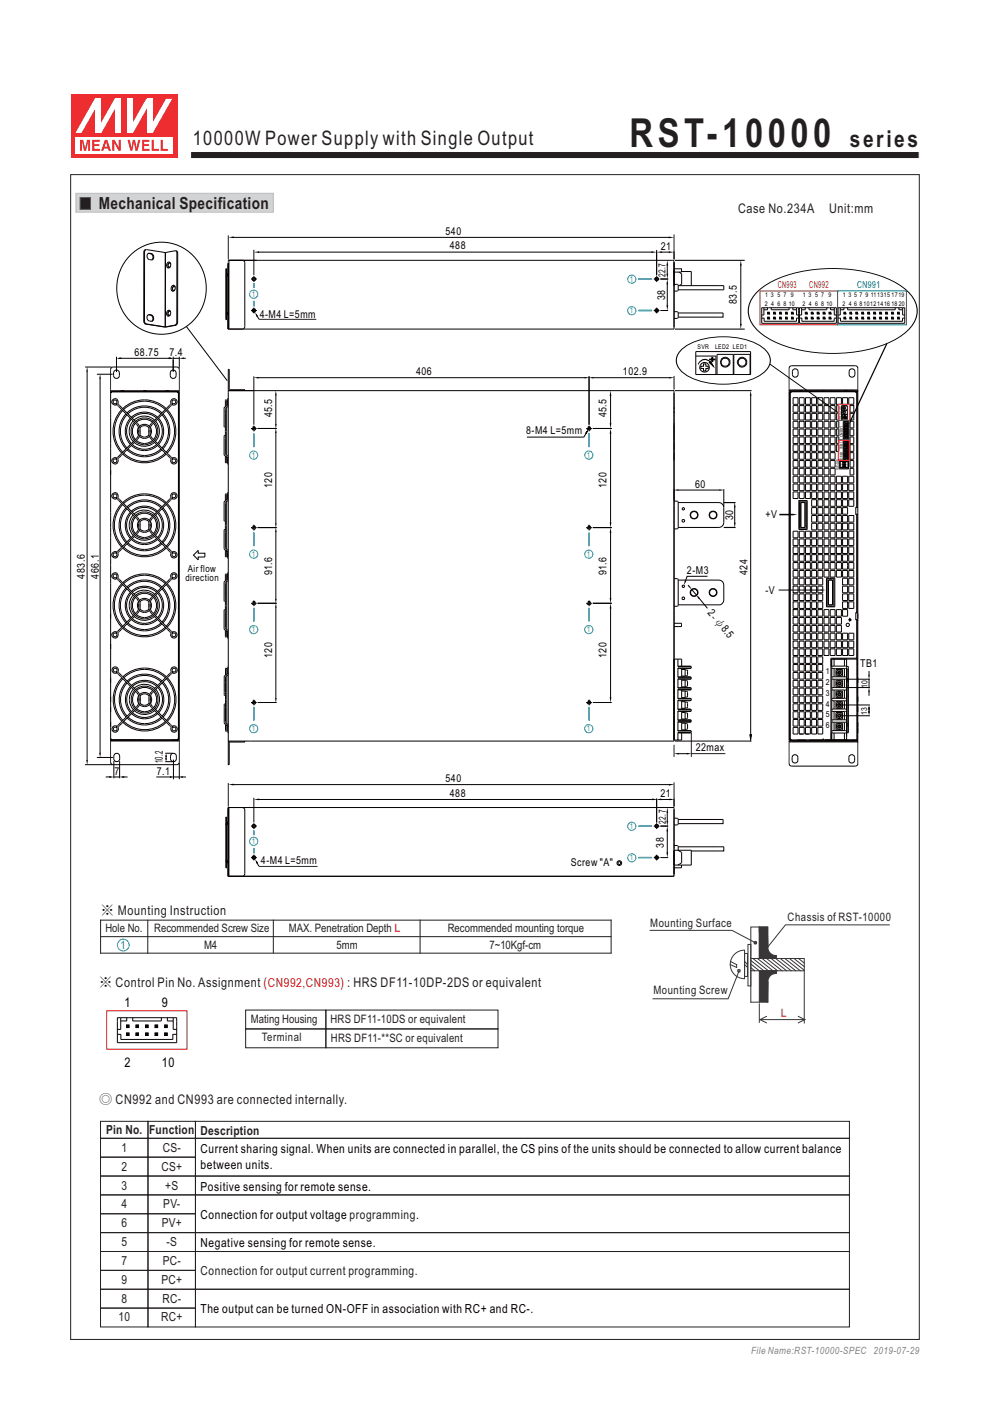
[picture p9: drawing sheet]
<svg xmlns="http://www.w3.org/2000/svg" width="210mm" height="297mm" viewBox="0 0 210 297" stroke-linecap="round" stroke-linejoin="round" font-family="sans-serif">
<defs><g id="words">
<text font-size="8.5" fill="#231f20" x="133.5" y="31.1">RST-10000</text>
<text font-size="4.9" fill="#231f20" x="180.2" y="31.1">series</text>
<text font-size="4.2" fill="#231f20" x="40.9" y="30.7">10000W Power Supply with Single Output</text>
<text font-size="3.5" fill="#231f20" x="20.9" y="44.4">Mechanical Specification</text>
<g font-size="2.8" fill="#231f20">
<text x="156.5" y="45.1">Case No.234A</text>
<text x="175.8" y="45.1">Unit:mm</text>
<text x="21.1" y="234.2">◎ CN992 and CN993 are connected internally.</text>
</g>
<g font-size="2.8" fill="#050100">
<text x="21.4" y="194.1">※ Mounting Instruction</text>
<text x="21.1" y="209.2">※ Control Pin No. Assignment (CN992,CN993) : HRS DF11-10DP-2DS or equivalent</text>
<text x="26.4" y="213.4">1</text>
<text x="34.3" y="213.4">9</text>
<text x="26.4" y="226.3">2</text>
<text x="34.3" y="226.3">10</text>
</g>
<g font-size="2.6" fill="#231f20">
<text x="22.5" y="240.5">Pin No. Function</text>
<text x="25.8" y="244.3">1</text>
<text x="34.5" y="244.3">CS-</text>
<text x="42.5" y="240.6">Description</text>
<text x="25.8" y="248.3">2</text>
<text x="34.2" y="248.3">CS+</text>
<text x="25.8" y="252.2">3</text>
<text x="25.8" y="256.2">4</text>
<text x="34.6" y="256.2">PV-</text>
<text x="35" y="252.2">+S</text>
<text x="25.8" y="260.1">6</text>
<text x="34.3" y="260.1">PV+</text>
<text x="25.8" y="264.2">5</text>
<text x="25.8" y="268.2">7</text>
<text x="34.5" y="268.2">PC-</text>
<text x="35.3" y="264.2">-S</text>
<text x="25.8" y="272.1">9</text>
<text x="34.2" y="272.1">PC+</text>
<text x="42.5" y="270.4">Connection for output current programming.</text>
<text x="25.1" y="280.1">10</text>
<text x="25.8" y="276.2">8</text>
<text x="34.2" y="280.1">RC+</text>
<text x="34.4" y="276.2">RC-</text>
</g>
<g font-size="2.6" fill="#050100">
<text x="42.5" y="244.5">Current sharing signal. When units are connected in parallel, the CS pins of the units should be connected to allow current balance</text>
<text x="42.5" y="247.8">between units.</text>
<text x="42.5" y="252.4">Positive sensing for remote sense.</text>
<text x="42.5" y="258.4">Connection for output voltage programming.</text>
<text x="42.5" y="264.4">Negative sensing for remote sense.</text>
<text x="42.5" y="278.4">The output can be turned ON-OFF in association with RC+ and RC-.</text>
</g>
<g font-size="2.5" fill="#231f20">
<text x="22.4" y="197.5">Hole No.</text>
<text x="32.7" y="197.5">Recommended Screw Size</text>
<text x="61.3" y="197.5">MAX. Penetration Depth L</text>
<text x="95" y="197.5">Recommended mounting torque</text>
<text x="137.9" y="196.5">Mounting Surface</text>
<text x="167.1" y="195.3">Chassis of RST-10000</text>
<text x="43.3" y="201.3">M4</text>
<text x="71.4" y="201.2">5mm</text>
<text x="103.8" y="201.3">7~1 Kgf-cm</text>
<text x="107.2" y="201.3">0</text>
<text x="138.6" y="210.8">Mounting Screw</text>
<text x="53.2" y="216.8">Mating Housing</text>
<text x="55.6" y="220.8">Terminal</text>
<text x="70.1" y="216.9">HRS DF11-10DS or equivalent</text>
<text x="70.2" y="220.9">HRS DF11-**SC or equivalent</text>
</g>
<text font-size="2.5" fill="#0095da" x="25.6" y="201.2">1</text>
<text font-size="2.5" fill="#f5821f" x="165.6" y="215.7">L</text>
<g font-size="2.3" fill="#050100">
<text x="94.5" y="49.7">540</text>
<text x="95.4" y="52.9">488</text>
<text x="140.2" y="53">21</text>
<text x="141.1" y="63.7" transform="rotate(-90 141.1 63.7)">38</text>
<text x="156.3" y="64.5" transform="rotate(-90 156.3 64.5)">83.5</text>
<text x="55.1" y="67.3">4-M4 L=5mm</text>
<text x="28.5" y="75.5">68.75</text>
<text x="36" y="75.5">7.4</text>
<text x="150.3" y="75.7" transform="rotate(90 150.3 75.7)">+</text>
<text x="88.2" y="79.5">406</text>
<text x="132.1" y="79.5">102.9</text>
<text x="57.8" y="88.5" transform="rotate(-90 57.8 88.5)">45.5</text>
<text x="128.7" y="88.5" transform="rotate(-90 128.7 88.5)">45.5</text>
<text x="111.6" y="92.1">8-M4 L=5mm</text>
<text x="57.8" y="103.5" transform="rotate(-90 57.8 103.5)">120</text>
<text x="128.7" y="103.5" transform="rotate(-90 128.7 103.5)">120</text>
<text x="147.4" y="103.5">60</text>
<text x="155.5" y="110.3" transform="rotate(-90 155.5 110.3)">30</text>
<text x="162.4" y="109.9">+V</text>
<text x="18" y="122.7" transform="rotate(-90 18 122.7)">483.6</text>
<text x="21" y="122.7" transform="rotate(-90 21 122.7)">466.1</text>
<text x="57.8" y="122" transform="rotate(-90 57.8 122)">91.6</text>
<text x="128.7" y="122" transform="rotate(-90 128.7 122)">91.6</text>
<text x="145.7" y="121.7">2-M3</text>
<text x="158.6" y="121.9" transform="rotate(-90 158.6 121.9)">424</text>
<text x="162.4" y="125.9">-V</text>
<text x="150" y="130" transform="rotate(50 150 130)">2-ψ8.5</text>
<text x="57.8" y="139.5" transform="rotate(-90 57.8 139.5)">120</text>
<text x="128.7" y="139.5" transform="rotate(-90 128.7 139.5)">120</text>
<text x="182.4" y="141.5">TB1</text>
<text x="34.5" y="161.9" transform="rotate(-90 34.5 161.9)">10.2</text>
<text x="147.6" y="159.2">22max</text>
<text x="24.3" y="164.4">7</text>
<text x="33.3" y="164.3">7.1</text>
<text x="94.5" y="165.8">540</text>
<text x="95.4" y="168.9">488</text>
<text x="140.1" y="169">21</text>
<text x="140.8" y="179.8" transform="rotate(-90 140.8 179.8)">38</text>
<text x="55.4" y="183.2">4-M4 L=5mm</text>
<text x="121.1" y="183.6">Screw &quot;A&quot;</text>
</g>
<g font-size="2.1" fill="#050100">
<text x="141.2" y="58.7" transform="rotate(-90 141.2 58.7)">22.7</text>
<text x="39.3" y="123.3">direction</text>
<text x="39.8" y="121.4">Air flow</text>
<text x="141.2" y="174.6" transform="rotate(-90 141.2 174.6)">22.7</text>
</g>
<g font-size="2.1" fill="#ed1c24">
<text x="165" y="61">CN993</text>
<text x="171.6" y="61">CN992</text>
</g>
<text font-size="2.1" fill="#00a650" x="181.8" y="61">CN991</text>
<text font-size="2.1" fill="#808285" x="159.3" y="287">File Name:RST-10000-SPEC 2019-07-29</text>
<g font-size="1.8" fill="#050100">
<text x="175.1" y="143">1</text>
<text x="175.1" y="145.2">2</text>
<text x="175.1" y="147.5">3</text>
<text x="175.1" y="149.8">4</text>
<text x="184" y="145.8" transform="rotate(-90 184 145.8)">10</text>
<text x="175.1" y="152.1">5</text>
<text x="175.1" y="154.3">6</text>
<text x="183.9" y="151.6" transform="rotate(-90 183.9 151.6)">13</text>
</g>
<g font-size="1.7" fill="#0095da">
<text x="133.6" y="59.8">1</text>
<text x="53.4" y="62.9">1</text>
<text x="133.6" y="66.4">1</text>
<text x="53.4" y="97.1">1</text>
<text x="124.5" y="97.1">1</text>
<text x="53.4" y="118.1">1</text>
<text x="124.5" y="118.1">1</text>
<text x="53.4" y="134.1">1</text>
<text x="124.5" y="134.1">1</text>
<text x="53.4" y="155.1">1</text>
<text x="124.5" y="155.1">1</text>
<text x="53.4" y="178.9">1</text>
<text x="133.6" y="175.8">1</text>
<text x="133.6" y="182.4">1</text>
</g>
<g font-size="1.4" fill="#050100">
<text x="162.2" y="65">2</text>
<text x="162.3" y="63">1</text>
<text x="163.5" y="63">3</text>
<text x="163.5" y="65">4</text>
<text x="164.9" y="63">5</text>
<text x="164.9" y="64.9">6</text>
<text x="166.2" y="63">7</text>
<text x="166.2" y="64.9">8</text>
<text x="167.3" y="64.9">10</text>
<text x="167.7" y="63">9</text>
<text x="170.2" y="65">2</text>
<text x="170.3" y="63">1</text>
<text x="171.5" y="63">3</text>
<text x="171.5" y="65">4</text>
<text x="172.9" y="63">5</text>
<text x="172.9" y="64.9">6</text>
<text x="174.2" y="63">7</text>
<text x="174.2" y="64.9">8</text>
<text x="175.3" y="64.9">10</text>
<text x="175.7" y="63">9</text>
<text x="178.7" y="65">2</text>
<text x="178.8" y="63">1</text>
<text x="180" y="63">3</text>
<text x="180" y="65">4</text>
<text x="181.2" y="63">5</text>
<text x="181.2" y="64.9">6</text>
<text x="182.3" y="63">7</text>
<text x="182.3" y="64.9">810121416</text>
<text x="183.6" y="63">9</text>
<text x="184.7" y="63">111315</text>
<text x="189.1" y="64.9">18</text>
<text x="189.1" y="63">1719</text>
<text x="190.6" y="64.9">20</text>
<text x="148" y="73.9">SVR</text>
<text x="151.7" y="73.9">LED2 LED1</text>
</g>
<g font-size=".9" fill="#050100">
<text x="178.7" y="92.7" transform="rotate(-90 178.7 92.7)">CN991</text>
<text x="178.7" y="97.2" transform="rotate(-90 178.7 97.2)">CN993 CN992</text>
</g>
<text font-size=".7" fill="#050100" x="177.8" y="99.6" transform="rotate(-90 177.8 99.6)">DIP-SW</text>
<text font-size=".6" fill="#050100" x="178.8" y="88.3">+</text>
<text font-size=".5" fill="#050100" x="178.6" y="99" transform="rotate(-90 178.6 99)">ON</text>
<g font-size=".4" fill="#050100">
<text x="178.3" y="88.9" transform="rotate(-90 178.3 88.9)">SVR</text>
<text x="178.3" y="88" transform="rotate(-90 178.3 88)">LED2 LED1</text>
<text x="179.8" y="99" transform="rotate(-90 179.8 99)">1 2 3</text>
</g>
</g></defs>
<g fill="#050100" stroke="#050100" stroke-width=".21">
<path d="M162.8 67.3v.3h.3v-.3z" fill-rule="evenodd"/>
<path d="M170.8 67.3v.3h.3v-.3z" fill-rule="evenodd"/>
<path d="M164.1 67.3v.3h.3v-.3z" fill-rule="evenodd"/>
<path d="M172.1 67.3v.3h.3v-.3z" fill-rule="evenodd"/>
<path d="M165.3 67.3v.3h.4v-.3z" fill-rule="evenodd"/>
<path d="M173.3 67.3v.3h.4v-.3z" fill-rule="evenodd"/>
<path d="M166.6 67.3v.3h.3v-.3z" fill-rule="evenodd"/>
<path d="M174.6 67.3v.3h.3v-.3z" fill-rule="evenodd"/>
<path d="M167.9 67.3v.3h.3v-.3z" fill-rule="evenodd"/>
<path d="M175.9 67.3v.3h.3v-.3z" fill-rule="evenodd"/>
<path d="M162.8 66.2v.3h.3v-.3z" fill-rule="evenodd"/>
<path d="M170.8 66.2v.3h.3v-.3z" fill-rule="evenodd"/>
<path d="M164.1 66.2v.3h.3v-.3z" fill-rule="evenodd"/>
<path d="M172.1 66.2v.3h.3v-.3z" fill-rule="evenodd"/>
<path d="M165.3 66.2v.3h.4v-.3z" fill-rule="evenodd"/>
<path d="M173.3 66.2v.3h.4v-.3z" fill-rule="evenodd"/>
<path d="M166.6 66.2v.3h.3v-.3z" fill-rule="evenodd"/>
<path d="M174.6 66.2v.3h.3v-.3z" fill-rule="evenodd"/>
<path d="M167.9 66.2v.3h.3v-.3z" fill-rule="evenodd"/>
<path d="M175.9 66.2v.3h.3v-.3z" fill-rule="evenodd"/>
<path d="M179 67.3v.3h.3v-.3z" fill-rule="evenodd"/>
<path d="M186.6 67.3v.3h.3v-.3z" fill-rule="evenodd"/>
<path d="M185.3 67.3v.3h.3v-.3z" fill-rule="evenodd"/>
<path d="M184.1 67.3v.3h.3v-.3z" fill-rule="evenodd"/>
<path d="M182.8 67.3v.3h.3v-.3z" fill-rule="evenodd"/>
<path d="M181.5 67.3v.3h.4v-.3z" fill-rule="evenodd"/>
<path d="M180.3 67.3v.3h.3v-.3z" fill-rule="evenodd"/>
<path d="M187.8 67.3v.3h.4v-.3z" fill-rule="evenodd"/>
<path d="M189.1 67.3v.3h.3v-.3z" fill-rule="evenodd"/>
<path d="M190.4 67.3v.3h.3v-.3z" fill-rule="evenodd"/>
<path d="M179 66.2v.3h.3v-.3z" fill-rule="evenodd"/>
<path d="M186.6 66.2v.3h.3v-.3z" fill-rule="evenodd"/>
<path d="M185.3 66.2v.3h.3v-.3z" fill-rule="evenodd"/>
<path d="M184.1 66.2v.3h.3v-.3z" fill-rule="evenodd"/>
<path d="M182.8 66.2v.3h.3v-.3z" fill-rule="evenodd"/>
<path d="M181.5 66.2v.3h.4v-.3z" fill-rule="evenodd"/>
<path d="M180.3 66.2v.3h.3v-.3z" fill-rule="evenodd"/>
<path d="M187.8 66.2v.3h.4v-.3z" fill-rule="evenodd"/>
<path d="M189.1 66.2v.3h.3v-.3z" fill-rule="evenodd"/>
<path d="M190.4 66.2v.3h.3v-.3z" fill-rule="evenodd"/>
</g>
<g fill="none" stroke="#050100" stroke-width=".21">
<path d="M161.6 65.2h7.8v3.3h-7.8zM161.6 67.4h.5M162 65.7h.8M162 65.2v1.6h-.4M162.1 67.4v.7h6.8v-.7h.5M162.8 65.2v.5M162.8 67.3h.3v.3h-.3zM162.8 66.2h.3v.3h-.3zM163.6 65.2v.5M164.1 67.3h.3v.3h-.3zM164.1 66.2h.3v.3h-.3zM165.3 67.3h.4v.3h-.4z"/>
<path d="M165.3 66.2h.4v.3h-.4zM166.6 67.3h.3v.3h-.3zM166.6 66.2h.3v.3h-.3zM167.4 65.2v.5h-3.8M167.9 67.3h.3v.3h-.3zM167.9 66.2h.3v.3h-.3zM168.2 65.2v.5h.7M169 66.8h.4M169 65.3v1.5M169.6 65.2h7.8v3.3h-7.8zM169.6 67.4h.5M170 65.7h.8"/>
<path d="M170 65.2v1.6h-.4M170.1 67.4v.7h6.8v-.6M170.8 65.2v.5M170.8 67.3h.3v.3h-.3zM170.8 66.2h.3v.3h-.3zM171.6 65.2v.5M172.1 67.3h.3v.3h-.3zM172.1 66.2h.3v.3h-.3zM173.3 67.3h.4v.3h-.4zM173.3 66.2h.4v.3h-.4zM174.6 67.3h.3v.3h-.3zM174.6 66.2h.3v.3h-.3z"/>
<path d="M175.4 65.2v.5h-3.8M175.9 67.3h.3v.3h-.3zM175.9 66.2h.3v.3h-.3zM176.2 65.2v.5h.7M176.9 67.4h.5M177 66.8h.4M177 65.3v1.5M177.8 67.4h.5M177.8 68.5h14.1v-3.3h-14.1v3.3M178.2 65.2v1.6h-.4M178.2 65.7h.8M178.3 67.4v.7"/>
<path d="M179 65.2v.5M179 67.3h.3v.3h-.3zM179 66.2h.3v.3h-.3zM179.8 65.2v.5M180.3 67.3h.3v.3h-.3zM180.3 66.2h.3v.3h-.3zM181.5 67.3h.4v.3h-.4zM181.5 66.2h.4v.3h-.4zM182.8 67.3h.3v.3h-.3zM182.8 66.2h.3v.3h-.3zM184.1 67.3h.3v.3h-.3zM184.1 66.2h.3v.3h-.3z"/>
<path d="M185.3 67.3h.3v.3h-.3zM185.3 66.2h.3v.3h-.3zM186.6 67.3h.3v.3h-.3zM186.6 66.2h.3v.3h-.3zM187.8 67.3h.4v.3h-.4zM187.8 66.2h.4v.3h-.4zM189.1 67.3h.3v.3h-.3zM189.1 66.2h.3v.3h-.3zM189.9 65.2v.5h-10.1M190.4 67.3h.3v.3h-.3zM190.4 66.2h.3v.3h-.3zM190.7 65.2v.5h.7"/>
<path d="M191.5 66.8h.4M191.5 65.3v1.5M191.9 67.4h-.5v.7h-13.1"/>
</g>
<path d="M16.1 41h41.9v4h-41.9z" fill-rule="evenodd" fill="#d1d3d4" stroke="#bbbdc0" stroke-width=".21"/>
<path d="M17 41.9h2.2v2.5h-2.2z" fill-rule="evenodd" fill="#231f20" stroke="#58595b" stroke-width=".21"/>
<g fill="none" stroke="#050100" stroke-width=".21">
<path d="M28 53.8a9.6 9.6 0 0 1 11.8-.6 9.6 9.6 0 0 1 3.3 11.4 9.5 9.5 0 0 1-11.3 5.9 9.5 9.5 0 0 1-7-10.6 9.8 9.8 0 0 1 3.2-6.1zM30.5 53.5v14.6M30.7 53.4l-.2 .1M30.7 53.4l-.1 14.7M31 52.9l-.3 .5M31 52.9l4.1 .6M31 52.9l-.4 .2-.1 .4M31.5 53.7h.1M31.5 53.7l.5 .1M31.5 53.7a.72 .72 0 0 0-.3 .7 .72 .72 0 0 0 .5 .6M31.7 55l.4 .1M31.7 55h.1"/>
<path d="M31.7 53.7h-.2M31.7 53.7l.4 .1M31.7 53.7h.1M32 53.8a.75 .75 0 0 1 .2 1.3M32 53.8h.1M32.1 55.1h.1M32.1 53.8a.67 .67 0 0 1 .6 .6 .67 .67 0 0 1-.6 .7M32.1 53.8h-.1M32.1 53.8h.1M35.1 53.5v15.8M35.6 56.3l.2 .4M35.6 55.6h.4l.2 .5a.53 .53 0 0 1-.2 .5 .53 .53 0 0 1-.5 .1l-.1-.6z"/>
<path d="M35.6 56.3l.3 .4M36 55.8l.2 .2M36 55.8h-.2l-.2 .5M36.1 56.5l-.3 .2M37.2 53.2l.3 .5M37.2 53.2l-2.1 .3M37.2 53.2l.4 .1 .1 .4M37.5 53.7h.2M37.5 53.7v14.6M37.7 53.7v14.6M48 58.3v-1.3h-.1v10.8h.1v-1.3M48 58.7v7.4"/>
<path d="M48 58.3l-.1 .2M48.4 57.9l-.4 .4M48.4 58.3l-.4 .4M48.4 58.1l-.5 .6h.1M48.6 55.2v14.5M51.4 55.2l.4 .2 .1 .3v13.6l-.1 .3-.4 .2M142.9 55.4h.1M142.9 55.4l.1 2.4M142.9 55.4l-.2-.2h-94.3v14.6h94.6v-11.8M143 58v.2M143 55.6v1.4h1.5v.7h-1.5v.3M143 58.1v2.1"/>
<path d="M144 57.7l.6 .4v2.2l-.5 .3M144.5 57.6h2.1v3M24.1 79.6h.1M24.1 79.1v.5M24.1 79.1h.1M24.1 79.1l.2-.5 .6-.1 .4 .5v.6l-.1 .4-.7 .2-.2-.2-.2-.4M30.5 68.1l.2 .5 .2 .1M30.6 68.1l.2 .5 .3 .1M30.6 68.1h-.1M30.9 68.7l4.2 .7 2.2-.4M31.1 68.7l3.9 .6M31.1 68.7h-.2"/>
<path d="M31.5 66.7l.5 .1M31.7 68.1h.4M31.7 68v.1M31.7 66.7h-.1a.68 .68 0 0 0-.5 .7 .68 .68 0 0 0 .6 .6M31.7 66.7h.1M31.7 66.7l.4 .1M31.7 66.7h-.2M32 66.8a.75 .75 0 0 1 .2 1.3M32 66.8h.1M32.1 68.1h.1M32.1 66.8a.67 .67 0 0 1 .6 .6 .67 .67 0 0 1-.6 .7M32.1 66.8h.1"/>
<path d="M32.1 66.8h-.1M35.1 69.3h.1M35.6 65.8h.4l.2 .5a.53 .53 0 0 1-.2 .6 .53 .53 0 0 1-.6 0l-.1-.6zM36 66l.2 .2M36 66a.43 .43 0 0 0-.4 .4 .43 .43 0 0 0 .4 .4l.1-.1M36 66a.5 .5 0 0 0-.4 .4 .5 .5 0 0 0 .2 .5M36.1 79.6h.1M36.1 79.1h.1M36.1 79.1v.5M36.1 79.6l.2 .4 .6 .2 .3-.2 .1-.4M36.1 79.1l.2-.5 .6-.1 .3 .1 .1 .5M36.6 61.2l.2 .4"/>
<path d="M36.6 60.5l.4 .1 .2 .4a.53 .53 0 0 1-.2 .6 .53 .53 0 0 1-.6 0l-.1-.5zM36.9 60.7l-.2 .1-.1 .4M36.9 60.7l.3 .2M37 60.7l-.2 .1-.2 .4M37.1 61.4l-.3 .2M37.1 68.9l.2 .1M37.1 68.9l-2 .4M37.3 79.6h.1M37.3 79.1h.1M37.4 79.1v.5M37.5 68.3l-.2 .5-.2 .1M37.5 68.3h.2"/>
<path d="M37.7 68.3l-.2 .5-.2 .2M39.5 69.2l8.7 11.5M47.9 66.3l.5 .5M48 66.1l.4 .3M48 66.1h-.1l.5 .5M48.4 78.3h.2M143 60.3h.7l.1 .1v1.1l-.1 .2h-.7M143 66.1h.7l.1 .1v1.1l-.1 .2h-.7M143.8 66.4h9.6v.8h-9.6M143.8 60.6h9.7v.8h-9.7M23.5 83l14.4 .1M23.6 83.1v.1"/>
<path d="M23.6 83.1l-.1 .1h.2M23.6 83.1h.1M23.7 83.1v.1M23.7 83.2h-.1M23.7 83.1h.1M24 84.7l.7-.1 .2 .2 .2 .9 4.1 4.1a2.7 2.7 0 0 1 0 3.3l-4.1 4.1-.2 .9a.67 .67 0 0 1-.9 .1 .67 .67 0 0 1-.2-.9l.5-.3h.4v.3h-.4l-.3 .2v.3l.4 .3 .3-.1 .1-.4a.73 .73 0 0 1 .4-.9l3.9-3.9a2.52 2.52 0 0 0 0-2.7l-4.2-4.2-.2-.3a.47 .47 0 0 0 0-.6 .47 .47 0 0 0-.6-.1v.5l.6 .2v.3h-.4l-.5-.3-.1-.3zM24.5 97.3l.2 .2M24.7 85.4l-.2 .2M25.8 86.8a6.7 6.7 0 0 0 0 9.3M26 87a6.4 6.4 0 0 0 0 8.9M26 86.6a6.7 6.7 0 0 1 9.3 0M26 96.3a6.7 6.7 0 0 0 9.3 0"/>
<path d="M26.2 96.1a6.4 6.4 0 0 0 8.9 0M26.2 86.8a6.4 6.4 0 0 1 8.9 0M26.4 82.8h-2.9M26.7 87.7a5.4 5.4 0 0 0 0 7.5M26.9 95.4a5.4 5.4 0 0 0 7.4 0M26.9 87.9a5.1 5.1 0 0 0 0 7.1M26.9 87.5a5.4 5.4 0 0 1 7.4 0M27 83v.1M27.1 95.2a5.1 5.1 0 0 0 7.1 0M27.1 87.7a5.1 5.1 0 0 1 7.1 0M27.7 88.7a4.1 4.1 0 0 0 0 5.5M27.9 88.9a3.8 3.8 0 0 0 0 5.1"/>
<path d="M27.9 88.5a4.1 4.1 0 0 1 5.5 0M28.1 88.7a3.8 3.8 0 0 1 5.1 0M28.1 94.2a3.8 3.8 0 0 0 5.1 0M28.2 89.3a3.2 3.2 0 0 0 .1 4.3M28.4 89.1a3.2 3.2 0 0 1 4.4 0M28.5 89.5a2.84 2.84 0 0 0 0 3.9M28.7 89.7a2.59 2.59 0 0 0 0 3.5M28.7 89.3a2.86 2.86 0 0 1 3.9 0M28.7 93.6a2.87 2.87 0 0 0 3.9 0M28.9 89.5a2.58 2.58 0 0 1 3.5 0M29.4 90.6l-.1 .2a1.51 1.51 0 0 0 .1 1.5M29.4 91.2v.5"/>
<path d="M29.6 92.5a1.5 1.5 0 0 0 2.1 0M29.6 90.4l.1-.1a1.51 1.51 0 0 1 2 .1M29.7 90.7a1.22 1.22 0 0 1 1.9 0M29.7 92.2a1.22 1.22 0 0 0 1.9 0M30.2 83l.1 .1M31.2 83l-3.4 .1M31.2 83l3.3 .1M31.2 83l-.1 .1M31.8 91.2v.5M31.9 90.6l.1 .2a1.49 1.49 0 0 1-.1 1.5M32.4 93.4a2.57 2.57 0 0 1-3.5 0M32.6 89.7a2.58 2.58 0 0 1 0 3.5"/>
<path d="M32.8 89.5a2.86 2.86 0 0 1 0 3.9M32.8 93.8a3.2 3.2 0 0 1-4.3 0M33 89.3a3.2 3.2 0 0 1 0 4.3M33.4 88.9a3.8 3.8 0 0 1 0 5.1M33.4 94.4a4.1 4.1 0 0 1-5.5 0M33.6 88.7a4.1 4.1 0 0 1 0 5.5M33.6 83l.1 .1M34.3 87.9a5.1 5.1 0 0 1 0 7.1M34.5 87.7a5.4 5.4 0 0 1 0 7.5M35 82.8h2.8l.2 .2v73.9l-.2 .2M35.3 87a6.4 6.4 0 0 1 0 8.9M35.4 86.8a6.7 6.7 0 0 1 0 9.3"/>
<path d="M35.9 82.8h-10.3M36.4 84.7a.7 .7 0 0 1 1.2 .4 .7 .7 0 0 1-1 .8v-.3l.6-.2 .1-.2-.2-.3a.57 .57 0 0 0-.6 .2 .57 .57 0 0 0 0 .6l-4.3 4.4a2.53 2.53 0 0 0 0 2.7l3.9 3.9a.73 .73 0 0 1 .4 .9l.1 .4 .2 .1 .5-.3v-.3l-.4-.2h-.3v-.3a.71 .71 0 0 1 1 .6 .71 .71 0 0 1-.9 .8 .71 .71 0 0 1-.5-1.1l-4.1-4.2a2.71 2.71 0 0 1 0-3.3l4.1-4.1 .1-.8zM36.5 85.4l.2 .2M36.7 97.3l-.2 .2M37.7 83.2h.2M37.7 83.1v.1zM37.7 83.1v.1M37.8 83h.1M37.9 83v73.9M38 82.9v-4.6l-.1-.2-.3-.3h-13.6l-.3 .1-.2 .4v52.9M47.8 96.7v1.3l.1 .1 .2-.1v-1.1l.2 .1v1.3l.1 .1M47.8 92.5l-.3-.1v4l.3 .3"/>
<path d="M47.8 96.7l.3 .2M48.1 86v-1.1l-.2-.1h-.1v1.4l-.3 .3v4l.3-.1M48.1 96.5l.3 .3M48.1 86.4v10.1M48.3 85.8l.1 .1M48.4 82.6l.2 .2M48.4 84.5l-.1 .1v1.3l-.5 .3M48.4 97l-.1 .2M48.4 86.1l-.6 .5v9.7l.3 .2M48.6 82.6h3.4M51.9 82.6v.2M53.2 90.9h1.3"/>
<path d="M53.8 90.2v1.3M54.6 90.8h4.1M124.3 90.9h1.2M124.9 90.2v1.3M143 87.3v.3M143 86.4v.2M143 93.4v.2M143 89.6v.1M24 104.6l.7-.1 .2 .2 .2 .9 4.1 4.1a2.7 2.7 0 0 1 0 3.3l-4.1 4.1-.2 .9a.67 .67 0 0 1-.9 .2 .67 .67 0 0 1-.2-1l.5-.2 .4-.1v.3l-.6 .2v.5a.47 .47 0 0 0 .6-.1 .47 .47 0 0 0 0-.5l.2-.4 4.2-4.1a2.52 2.52 0 0 0 0-2.8l-4.2-4.2-.2-.3a.47 .47 0 0 0 0-.6 .47 .47 0 0 0-.6-.1v.6l.6 .1v.3h-.4l-.5-.3-.1-.3zM24.5 117.2l.2 .2M24.7 105.4l-.2 .1M25.8 106.8a6.7 6.7 0 0 0 0 9.2"/>
<path d="M26 107a6.4 6.4 0 0 0 0 8.8M26 106.6a6.6 6.6 0 0 1 9.3 0M26 116.2a6.7 6.7 0 0 0 9.3 0M26.2 116a6.4 6.4 0 0 0 8.9 0M26.7 107.7a5.4 5.4 0 0 0 0 7.4M26.9 107.9a5.1 5.1 0 0 0 0 7M26.9 107.5a5.4 5.4 0 0 1 7.4 0M27.1 107.7a5.1 5.1 0 0 1 7.1 0M27.7 108.6a4.1 4.1 0 0 0 0 5.6M27.9 108.8a3.8 3.8 0 0 0 0 5.2M27.9 108.4a4.1 4.1 0 0 1 5.5 0M28.1 108.6a3.8 3.8 0 0 1 5.1 0"/>
<path d="M28.1 114.2a3.8 3.8 0 0 0 5.1 0M28.2 109.2a3.2 3.2 0 0 0 .1 4.3M28.4 109a3.2 3.2 0 0 1 4.4 0M28.5 109.5a2.84 2.84 0 0 0 0 3.8M28.7 109.7a2.58 2.58 0 0 0 0 3.4M28.7 109.3a2.86 2.86 0 0 1 3.9 0M28.7 113.5a2.87 2.87 0 0 0 3.9 0M28.9 109.5a2.56 2.56 0 0 1 3.5 0M29.4 110.6l-.1 .1a1.52 1.52 0 0 0 .1 1.5M29.4 111.1v.5M29.6 110.3l.1-.1a1.5 1.5 0 0 1 2 .1M29.7 110.6a1.22 1.22 0 0 1 1.9 0"/>
<path d="M31.6 112.1a1.22 1.22 0 0 1-1.9 0M31.7 112.4a1.5 1.5 0 0 1-2.1 0M31.8 111.1v.5M31.9 110.6l.1 .1a1.48 1.48 0 0 1-.1 1.5M32.4 113.3a2.57 2.57 0 0 1-3.5 0M32.6 109.7a2.57 2.57 0 0 1 0 3.4M32.8 109.5a2.86 2.86 0 0 1 0 3.8M32.8 113.7a3.2 3.2 0 0 1-4.3 0M33 109.2a3.2 3.2 0 0 1 0 4.3M33.4 108.8a3.8 3.8 0 0 1 0 5.2M33.4 114.4a4.1 4.1 0 0 1-5.5 0M33.6 108.6a4.1 4.1 0 0 1 0 5.6"/>
<path d="M34.2 115.1a5.1 5.1 0 0 1-7.1 0M34.3 115.3a5.4 5.4 0 0 1-7.4 0M34.3 107.9a5.1 5.1 0 0 1 0 7M34.5 107.7a5.4 5.4 0 0 1 0 7.4M35.1 106.8a6.4 6.4 0 0 0-8.9 0M35.3 107a6.4 6.4 0 0 1 0 8.8M35.4 106.8a6.7 6.7 0 0 1 0 9.2M36.4 104.6a.7 .7 0 0 1 1.2 .5 .7 .7 0 0 1-1 .7v-.3l.6-.2 .1-.2-.2-.3a.57 .57 0 0 0-.6 .2 .57 .57 0 0 0 0 .6l-4.3 4.4a2.53 2.53 0 0 0 0 2.8l3.4 3.3a1.75 1.75 0 0 1 .9 1.3l.1 .5 .2 .1 .4-.1v-.5l-.6-.2v-.3a.71 .71 0 0 1 1 .5 .71 .71 0 0 1-.7 .9 .71 .71 0 0 1-.7-.9v-.2l-4.1-4.2a2.71 2.71 0 0 1 0-3.3l4.1-4.1 .1-.7zM36.5 105.4l.2 .1M36.7 117.2l-.2 .2M47.8 116.6v1.4l.3-.1v-1.1l.2 .2v1.3h.1M47.8 112.4l-.1-.1-.2 .1v3.9l.6 .5"/>
<path d="M48.1 106v-1.2l-.2-.1-.1 1.5-.3 .3v3.9l.2 .1 .1-.2M48.1 106.3v10.2M48.1 116.5l.3 .2M48.3 105.7l.1 .1M48.4 104.4l-.1 .1v1.3l-.5 .4M48.4 117l-.1 .1M48.4 106.1l-.6 .4v9.8l.3 .2M53.2 111.9h1.3M53.8 111.3v1.2M124.3 111.9h1.2M124.9 111.3v1.2M143 106.2h.7l.1 .2v5.6l-.1 .1h-.7"/>
<path d="M143.8 106.6h8.9a1.06 1.06 0 0 1 .8 1v3.4a1.03 1.03 0 0 1-1 .8h-8.7M144.7 107.8l.3-.2 .2 .4-.4 .1zM23.5 130.6v18.2M24.5 134.2l.3 .2M24.8 122.3l-.3 .2M25.1 122.6l4.1 4.1a2.71 2.71 0 0 1 0 3.3l-4.1 4.1M25.1 122.6l-.2-.9a.67 .67 0 0 0-.9-.1 .67 .67 0 0 0-.2 .9l.5 .3h.4v-.3h-.4l-.3-.2v-.3l.4-.3 .3 .1 .2 1 4.2 4.2a2.54 2.54 0 0 1 0 2.7l-3.9 3.9a.73 .73 0 0 0-.4 .9l-.1 .4-.3 .1-.4-.3v-.2l.3-.3h.4v-.3h-.4l-.5 .3a.67 .67 0 0 0 .2 .9 .67 .67 0 0 0 .9-.1l.2-.9M25.8 123.7a6.7 6.7 0 0 0 0 9.3M26 123.5a6.6 6.6 0 0 1 9.3 0M26 123.9a6.4 6.4 0 0 0 0 8.9M26 133.2a6.7 6.7 0 0 0 9.3 0M26.2 133a6.4 6.4 0 0 0 8.9 0"/>
<path d="M26.7 124.7a5.4 5.4 0 0 0 0 7.4M26.9 124.4a5.4 5.4 0 0 1 7.4 0M26.9 132.3a5.4 5.4 0 0 0 7.4 0M26.9 124.8a5.1 5.1 0 0 0 0 7.1M27.1 124.7a5.1 5.1 0 0 1 7.1 0M27.1 132.1a5.1 5.1 0 0 0 7.1 0M27.7 125.6a4.1 4.1 0 0 0 0 5.5M27.9 131.3a4.1 4.1 0 0 0 5.5 0M27.9 125.4a4.1 4.1 0 0 1 5.5 0M27.9 125.8a3.8 3.8 0 0 0 0 5.1M28.1 125.6a3.8 3.8 0 0 1 5.1 0M28.1 131.1a3.8 3.8 0 0 0 5.1 0"/>
<path d="M28.3 126.2a3.2 3.2 0 0 0 0 4.3M28.4 126a3.2 3.2 0 0 1 4.4 0M28.5 126.4a2.84 2.84 0 0 0 0 3.9M28.7 126.2a2.86 2.86 0 0 1 3.9 0M28.7 130.5a2.87 2.87 0 0 0 3.9 0M28.7 126.6a2.58 2.58 0 0 0 0 3.5M28.9 126.4a2.57 2.57 0 0 1 3.5 0M28.9 130.3a2.58 2.58 0 0 0 3.5 0M29.4 127.6l-.1 .1a1.48 1.48 0 0 0 .1 1.5M29.4 128.1v.5M29.6 127.3l.1-.1a1.49 1.49 0 0 1 2 .1M29.7 127.6a1.22 1.22 0 0 1 1.9 0"/>
<path d="M31.6 129.1a1.22 1.22 0 0 1-1.9 0M31.7 129.4a1.5 1.5 0 0 1-2.1 0M31.8 128.1v.5M31.9 127.6l.1 .1a1.51 1.51 0 0 1-.1 1.5M32.1 126.7a2.66 2.66 0 0 0 0 3.3M32.6 126.6a2.56 2.56 0 0 1 0 3.5M32.8 126.4a2.86 2.86 0 0 1 0 3.9M32.8 130.7a3.2 3.2 0 0 1-4.3 0M33 126.2a3.2 3.2 0 0 1 0 4.3M33.4 125.8a3.8 3.8 0 0 1 0 5.1M33.6 125.6a4.1 4.1 0 0 1 0 5.5M34.3 124.8a5.1 5.1 0 0 1 0 7.1"/>
<path d="M34.5 124.7a5.4 5.4 0 0 1 0 7.4M35.1 123.7a6.4 6.4 0 0 0-8.9 0M35.3 123.9a6.4 6.4 0 0 1 0 8.9M35.4 123.7a6.7 6.7 0 0 1 0 9.3M36.2 122.6l-4.1 4.1M36.2 122.3a.68 .68 0 0 1 .5-.8 .68 .68 0 0 1 .9 .5 .68 .68 0 0 1-.7 .8h-.3v-.3l.6-.2-.1-.5a.57 .57 0 0 0-.6 .2 .57 .57 0 0 0 0 .6l-4.3 4.4a2.51 2.51 0 0 0 0 2.7l4.3 4.4a.55 .55 0 0 0 .1 .6 .55 .55 0 0 0 .6 .2v-.5l-.6-.2v-.3a.71 .71 0 0 1 1 .6 .71 .71 0 0 1-.9 .8 .71 .71 0 0 1-.4-1.1l-4.2-4.2M36.2 122.3v.3M36.5 122.3l.2 .2M36.7 134.2l-.2 .2M47.8 133.6v1.4l.1 .1 .2-.2v-1.1l.2 .1v1.4h.1M47.8 129.4h-.3v3.9l.3 .3M47.8 133.6l.3 .2"/>
<path d="M48.1 123v-1.2l-.2-.1-.1 1.4-.3 .4v3.9l.3-.1M48.1 123.3v10.2M48.1 133.5l.3 .2M48.3 122.7l.1 .1M48.4 121.4l-.1 .1v1.3l-.5 .3M48.4 133.9l-.1 .2M48.4 123.1l-.6 .4v9.7l.3 .3M53.2 127.9h1.3M53.8 127.3v1.2M124.3 127.9h1.2M124.9 127.3v1.2M143 122.7h.7l.1 .1v5.6l-.1 .1h-.7"/>
<path d="M143 132.1h1.5v.7h-1.5M143 132.1v-49.3h-94.6v74.3h94.6v-17.4M143 132.1v7.6M143 139.7h1.6v1.5M143.8 139.7v1.6M143.8 123h8.9a1.01 1.01 0 0 1 .8 1v3.4a1 1 0 0 1-1 .8h-8.7M23.5 156.9h3.5M23.5 147.7v13.9l.2 .4 13.9 .1 .4-.4v-4.6h-14.5M23.5 156.7l.2 .2M23.5 156.7h.2v.2M23.5 156.9h14.4M23.6 156.8h.1"/>
<path d="M23.7 156.9h.1M24 141.5a.79 .79 0 0 1 .9 .2 .79 .79 0 0 1 .2 .8l4.1 4.2a2.72 2.72 0 0 1 0 3.3l-4.1 4.1a.69 .69 0 0 1-.6 1.1 .69 .69 0 0 1-.6-1.1l.8-.2v.3l-.6 .2-.1 .2 .2 .3a.58 .58 0 0 0 .6-.2 .58 .58 0 0 0 0-.7l4.3-4.3a2.51 2.51 0 0 0 0-2.8l-4.2-4.2-.1-.3a.47 .47 0 0 0-.1-.5 .47 .47 0 0 0-.6-.1v.5l.6 .2v.2a.72 .72 0 0 1-.8-.3 .72 .72 0 0 1 .1-.9zM24.6 154.2l.2 .1M24.8 142.3l-.2 .2M25.9 143.7a6.7 6.7 0 0 0 0 9.2M26.1 153.1a6.7 6.7 0 0 0 9.2 0M26.1 143.9a6.4 6.4 0 0 0 0 8.8M26.3 152.9a6.4 6.4 0 0 0 8.8 0M26.8 144.6a5.4 5.4 0 0 0 0 7.4M27 156.9h.9M27 144.8a5.1 5.1 0 0 0 0 7M27 144.4a5.4 5.4 0 0 1 7.4 0"/>
<path d="M27 152.2a5.4 5.4 0 0 0 7.4 0M27 156.9h.1M27.2 144.6a5.1 5.1 0 0 1 7 0M27.7 145.5a4.1 4.1 0 0 0 0 5.6M27.9 156.9h.1M27.9 145.7a3.8 3.8 0 0 0 0 5.2M27.9 145.3a4.1 4.1 0 0 1 5.6 0M27.9 156.9h3.3M28.1 151.1a3.8 3.8 0 0 0 5.2 0M28.1 145.5a3.8 3.8 0 0 1 5.2 0M28.3 146.1a3.2 3.2 0 0 0 0 4.4M28.5 145.9a3.2 3.2 0 0 1 4.3 .1"/>
<path d="M28.6 146.4a2.87 2.87 0 0 0 0 3.8M28.8 146.2a2.84 2.84 0 0 1 3.8 0M28.8 146.6a2.59 2.59 0 0 0 0 3.4M28.8 150.4a2.84 2.84 0 0 0 3.8 0M29 146.4a2.58 2.58 0 0 1 3.4 0M29.4 147.5l-.1 .1a1.47 1.47 0 0 0 .1 1.5M29.5 148.1v.5M29.6 147.3l.1-.1a1.51 1.51 0 0 1 2 .1M29.7 147.6a1.22 1.22 0 0 1 1.9 0M30.3 156.9h-.1M31.1 156.9h.1M31.2 156.9h5.2"/>
<path d="M31.6 149.1a1.21 1.21 0 0 1-1.9 0M31.7 149.4a1.5 1.5 0 0 1-2.1 0M31.9 148.1v.5M31.9 147.5l.1 .1a1.47 1.47 0 0 1-.1 1.5M32.4 150.2a2.57 2.57 0 0 1-3.4 0M32.6 146.6a2.59 2.59 0 0 1 0 3.4M32.8 146.4a2.88 2.88 0 0 1 0 3.8M32.8 150.6a3.2 3.2 0 0 1-4.3 .1M33 146.2a3.2 3.2 0 0 1 0 4.2M33.5 145.7a3.8 3.8 0 0 1 0 5.2M33.5 151.3a4.1 4.1 0 0 1-5.6 0M33.7 145.5a4.1 4.1 0 0 1 0 5.6"/>
<path d="M33.7 156.9h-.1M34.2 152a5.1 5.1 0 0 1-7 0M34.4 144.8a5.1 5.1 0 0 1 0 7M34.5 156.9h.1M34.6 144.6a5.4 5.4 0 0 1 0 7.4M35 159.7h1.6M35.1 143.7a6.4 6.4 0 0 0-8.8 0M35.3 143.5a6.7 6.7 0 0 0-9.2 0M35.3 143.9a6.4 6.4 0 0 1 0 8.8M35.5 143.7a6.7 6.7 0 0 1 0 9.2M36.3 156.9h.1M36.4 141.6a.7 .7 0 0 1 1.2 .4 .7 .7 0 0 1-1 .7v-.2l.7-.2v-.3l-.2-.3a.58 .58 0 0 0-.5 .3 .58 .58 0 0 0-.1 .6l-4.3 4.3a2.51 2.51 0 0 0 0 2.8l4.3 4.2 .1 .3a.47 .47 0 0 0 0 .6 .47 .47 0 0 0 .6 0l.1-.4-.7-.2v-.3a.71 .71 0 0 1 1 .6 .71 .71 0 0 1-.8 .7 .71 .71 0 0 1-.5-1l-4.2-4.2a2.72 2.72 0 0 1 0-3.3l4.1-4.1z"/>
<path d="M36.6 142.3l.2 .2M36.8 154.2l-.2 .1M37.7 156.9h.1M37.7 156.7h.1M37.7 156.7v.2h-1.3M37.9 156.9v-.2h-.2v.2M37.9 156.9h-1.5M47.8 149.4l-.1-.1h-.1v3.9l.5 .6M47.8 153.6v1.3l.1 .1 .2-.1v-1.1l.2 .1v1.2l.1 .2M48.1 142.9v-1.1l-.2-.1-.1 1.4-.2 .3v4l.1 .1 .1-.2M48.1 143.3v10.1M48.1 153.4l.3 .3"/>
<path d="M48.3 142.6l.1 .2M48.4 143l-.6 .5v9.7l.3 .2M48.4 141.4l-.1 .2v1.2l-.5 .3M48.4 153.9l-.1 .2M48.6 157.1l-.2 .2M48.6 157.3h.1M48.6 157.3h3.4M51.9 157.1v.2M53.2 148.9h1.3M53.8 148.3v1.3M124.3 148.9h1.2M124.9 148.3v1.3"/>
<path d="M143.8 143.6l.2-.1h2.3l.3 .1M143.8 148.2h2.8M143.8 150.4l.2-.1h2.3l.3 .1M143.8 155h2.8M143.8 145.9l.2-.1h2.3a.26 .26 0 0 1 .3 .2 .26 .26 0 0 1-.3 .3h-2.3l-.2-.1M143.8 153l.2 .1h2.4l.2-.1M143.8 143.9h2.8M143.8 152.7l.2-.1h2.4l.2 .2v.2M143.8 155.3l.2 .1h2.3l.3-.1M143.8 141.6l.8 .2M143.8 155.3v1.6h-.8M143.8 146.2v2"/>
<path d="M143.8 148.5v1.9M143.8 150.7v2M143.8 153v2M143.8 141.3h2.8M143.8 143.6h2.8M143.8 150.4h2.8M143.8 152.7h2.8M143.8 141.6h2.8M143.8 146.2h2.8M143.8 148.5h2.8M143.8 150.7h2.8M143.8 153h2.8"/>
<path d="M143.8 155.3h2.8M143.8 141.6v2M143.8 143.9v2h2.8M144.2 141.2l-.4 .1M144.2 141.2h2.1M144.6 146.3v1.8M144.6 148.6v1.7M144.6 150.8v1.8M144.6 153.1v1.8M144.6 155.4v1.5h-.8M144.6 151.1h.7v1.3M144.6 153.3l.7 .1"/>
<path d="M144.6 146.5h.7v1.4h-.7M144.6 141.9v1.6M144.6 144v1.8M144.6 144.2h.7v1.4h-.7M144.6 148.8h.7v1.4h-.7M145.3 153.4v1.3h-.7M145.3 148.9h.4l.1 .2M145.3 151.1l.5 .2v.8l-.1 .2-.4 .1M145.3 153.4l.5 .2v.9l-.5 .2M145.3 152.4l-.7 .1M145.3 146.6l.5 .2v.7l-.1 .3h-.4M145.3 144.3l.5 .2v.8l-.1 .2h-.4"/>
<path d="M145.3 142l.5 .2v.8l-.1 .2h-.4M145.8 149.1v.8l-.5 .2M146.3 141.2l.3 .1M146.6 141.6l-.3 .2h-1.7v.1h.7v1.4h-.7M146.6 148.2v.2l-.3 .2h-2.3l-.2-.1M146.6 150.4v.3l-.2 .1-2.6-.1M146.6 141.3v.3M146.6 143.6v.3M146.6 155v.3M22.4 164.7h1.2M24.1 160.3v.6M24.1 160.3h.1"/>
<path d="M24.1 160.9h.1M24.1 161.4v3.6M24.1 164.7h1.3M24.1 160.3l.2-.4 .6-.2 .5 .5v.7l-.2 .4-.6 .2-.3-.2-.2-.4M25.4 161.4v3.6M25.8 164.7h1.3M33.2 164.7h3.2M35 161.5h1.6M35.2 160.1v1M36.2 160.9h.1M36.2 160.9l.1 .4 .7 .2 .2-.2 .2-.4M36.8 164.7h1.2"/>
<path d="M36.8 161.1v4.1M37.4 160.9h.1M37.4 160.3h.1M37.4 160.3l-.2-.4-.6-.2-.4 .5v.7M37.4 160.3v.6M38 161.8v3.4M38.5 164.7h.9M48 174.5v-1.3h-.1v9.1M48 174.9v7.4M48.4 171.2h94.6v9.2M48.4 174.2v.3l-.4 .4M48.4 171.2v.2"/>
<path d="M48.4 173.1v10.9M48.4 171.2v.7M48.4 171.9v2.3M48.4 171.5v.4M48.4 174.2l-.5 .5M48.4 174.4l-.5 .5h.1M48.6 171.2v14.6M51.4 171.2l.4 .3 .1 .2v13.6l-.1 .3-.4 .2M143 173.5h.7l.1 .2v1.1l-.1 .1h-.7M143 179.3h.7l.1 1M143.8 173.7h9.6v.9h-9.6M143.8 179.5h9.7v.9h-6.9"/>
<path d="M47.9 182.3v1.7h.1v-1.3M47.9 182.3h.1M47.9 182.3l.5 .6M47.9 182.5l.5 .5M48 182.3l.4 .4M48.4 183.2v.7M48.4 183.9v1.9h94.6v-.2M53.2 181.8h1.3M53.8 181.2v1.2M142.9 185.6h.1M143 183.2v2.3l-.3 .3M143 180.4v2.8"/>
<path d="M143 180.3h3.6v3.1h-3.6v-.2M143 180.4v2.3M143.8 180.3l.8 .4v2.2l-.8 .5M144.5 183.4v.6h-1.5"/>
<circle cx="53.8" cy="59.2" r=".27"/>
<circle cx="53.9" cy="59.2" r=".38"/>
<circle cx="139.3" cy="59.2" r=".26"/>
<circle cx="139.3" cy="59.1" r=".38"/>
<circle cx="53.9" cy="65.8" r=".27"/>
<circle cx="53.9" cy="65.8" r=".38"/>
<circle cx="139.3" cy="65.8" r=".27"/>
<circle cx="139.3" cy="65.8" r=".38"/>
<circle cx="144.9" cy="110.4" r=".28"/>
<circle cx="147.2" cy="109.2" r=".84"/>
<circle cx="147.2" cy="109.2" r=".74"/>
<circle cx="151.2" cy="109.2" r=".84"/>
<circle cx="151.3" cy="109.2" r=".74"/>
<circle cx="144.9" cy="126.9" r=".29"/>
<circle cx="144.9" cy="124.3" r=".25"/>
<circle cx="147.2" cy="125.6" r=".75"/>
<circle cx="147.2" cy="125.6" r=".83"/>
<circle cx="151.2" cy="125.6" r=".75"/>
<circle cx="151.3" cy="125.6" r=".83"/>
<circle cx="53.8" cy="175.1" r=".27"/>
<circle cx="53.9" cy="175.1" r=".38"/>
<circle cx="139.3" cy="175.1" r=".27"/>
<circle cx="139.3" cy="175.1" r=".38"/>
<circle cx="53.8" cy="181.8" r=".27"/>
<circle cx="53.9" cy="181.8" r=".38"/>
<circle cx="131.4" cy="183" r=".3"/>
<circle cx="131.4" cy="183" r=".5"/>
<circle cx="139.3" cy="181.8" r=".27"/>
<circle cx="139.3" cy="181.8" r=".38"/>
</g>
<g fill="#050100">
<path d="M35.1 160.8h.3l-.2 .7z"/>
<path d="M35.2 159.8l.2 .7h-.3z"/>
</g>
<g fill="none" stroke="#050100" stroke-width=".21">
<path d="M18.1 77.8h5.5M18.5 78.7v82.5M20.6 79.3h3.3M24.7 75.6v3.3M25.1 76h11.2M36.7 75.6v3.3M36.7 76h1.3M38 75.6v2.4M39 76h.4M48.4 78.3v4.3M48.6 78.3v4.3M21.2 80.3v79.5"/>
<path d="M48.4 157.3v4.8h.2v-4.8M18 162.1h5.8M20.6 160.6h3.4"/>
</g>
<g fill="none" stroke="#231f20" stroke-width=".21">
<path d="M21.3 195.1v7M21.4 195.1h108.2v7h-108.2M21.4 198.6h108.2M31.3 195.1v7M58 195.1v6.9M89.1 195.1v7M52.1 214.2h17v4h-17zM52.1 218.2h17v4h-17zM69.1 214.2h36.5v4h-36.5zM69.1 218.2h36.5v4h-36.5zM21.3 237.7h10.1v3.6h-10.1zM31.4 237.7h10.1v3.6h-10.1z"/>
<path d="M41.5 237.7h138.7v3.6h-138.7zM21.3 241.3h10.1v4h-10.1zM21.3 245.3h10.1v4h-10.1zM21.3 249.3h10.1v4h-10.1zM21.3 253.3h10.1v4h-10.1zM21.3 257.3h10.1v4h-10.1zM31.4 241.3h10.1v4h-10.1zM31.4 245.3h10.1v4h-10.1zM31.4 249.3h10.1v4h-10.1zM31.4 253.3h10.1v4h-10.1zM31.4 257.3h10.1v4h-10.1zM41.5 241.3h138.7v8h-138.7z"/>
<path d="M41.5 249.3h138.7v4h-138.7zM41.5 253.3h138.7v8h-138.7zM21.3 265.3h10.1v4h-10.1zM21.3 273.3h10.1v4h-10.1zM21.3 269.3h10.1v4h-10.1zM21.3 277.3h10.1v4h-10.1zM31.4 265.3h10.1v4h-10.1zM31.4 273.3h10.1v4h-10.1zM31.4 269.3h10.1v4h-10.1zM31.4 277.3h10.1v4h-10.1zM41.5 265.3h138.7v8h-138.7zM41.5 273.3h138.7v8h-138.7z"/>
</g>
<g fill="none" stroke="#0095da" stroke-width=".21">
<path d="M135.4 59.2h2.9M53.8 63.8v1.2M53.8 60v1.1M135.4 65.8h2.9M53.9 91.9v2.9M124.9 91.9v2.9M53.9 112.9v2.9M124.9 112.9v2.9M53.9 128.9v2.9M124.9 128.9v2.9M53.9 149.9v2.9M124.9 149.9v2.9"/>
<path d="M53.8 179.8v1.2M53.8 176v1.1M135.4 175.2h2.9M135.4 181.8h2.9"/>
<circle cx="134" cy="59.2" r=".87"/>
<circle cx="53.8" cy="62.4" r=".87"/>
<circle cx="134" cy="65.9" r=".87"/>
<circle cx="53.8" cy="96.5" r=".87"/>
<circle cx="124.9" cy="96.5" r=".87"/>
<circle cx="53.8" cy="117.5" r=".87"/>
<circle cx="124.9" cy="117.5" r=".87"/>
<circle cx="53.8" cy="133.5" r=".87"/>
<circle cx="124.9" cy="133.5" r=".87"/>
<circle cx="53.8" cy="154.5" r=".87"/>
<circle cx="124.9" cy="154.5" r=".87"/>
<circle cx="53.8" cy="178.4" r=".87"/>
<circle cx="134" cy="175.2" r=".87"/>
<circle cx="134" cy="181.9" r=".87"/>
<circle cx="26.1" cy="200.4" r="1.25"/>
</g>
<path d="M22.6 214.3h17.1v8.1h-17.1z" fill="none" stroke="#ed1c24" stroke-width=".21"/>
<path d="M40.4 32.1h154.6v1.5h-154.6z" fill-rule="evenodd" fill="#231f20" stroke="#fff" stroke-width=".21"/>
<path d="M15 20h22.6v13.4h-22.6z" fill="#ed2d30"/>
<path d="M16 29h20.6v3.5h-20.6z" fill="#fff"/>
<g fill="#ed2d30">
<path d="M27.1 29.6h.4l.4 1.8 .3-1.8h.4l.4 1.8 .3-1.8h.5l-.6 2.4h-.5l-.3-1.8-.3 1.8h-.4z" fill-rule="evenodd"/>
<path d="M30.1 29.6h1.6v.5h-1.1v.5h1v.4h-1v.6h1.1v.4h-1.6z" fill-rule="evenodd"/>
<path d="M32.2 29.6h.4v2h1.1v.4h-1.5z" fill-rule="evenodd"/>
<path d="M34.1 29.6h.4v2h1.1v.4h-1.5z" fill-rule="evenodd"/>
<path d="M17 29.6h.6l.4 1.9 .4-1.9h.7v2.4h-.4v-2l-.4 2h-.5l-.4-2v2h-.4z" fill-rule="evenodd"/>
<path d="M19.6 29.6h1.6v.5h-1.2v.5h1.1v.4h-1.1v.6h1.2v.4h-1.6z" fill-rule="evenodd"/>
<path d="M22.5 30.2l.3 .9h-.6zM22.2 29.6l-.8 2.4h.5l.2-.5h.8l.1 .5h.5l-.7-2.4z" fill-rule="evenodd"/>
<path d="M23.8 29.6h.5l.9 1.7v-1.7h.4v2.4h-.5l-.9-1.7v1.7h-.4z" fill-rule="evenodd"/>
</g>
<g fill="#fff">
<path d="M20.1 20.9h1.3l-4.1 7.3h-1.3z" fill-rule="evenodd"/>
<path d="M24.3 20.9h1.3l-4.1 7.3h-1.3z" fill-rule="evenodd"/>
<path d="M35.2 20.9h1.3l-4.1 7.3h-1.3z" fill-rule="evenodd"/>
<path d="M31 20.9h1.3l-4.1 7.3h-1.3z" fill-rule="evenodd"/>
</g>
<g fill="#fff">
<path d="M20.2 20.9h1.2v7.3h-1.2z"/>
<path d="M24.4 20.9h1.2v7.3h-1.2z"/>
<path d="M26.9 20.9h1.2v7.3h-1.2z"/>
<path d="M31.1 20.9h1.2v7.3h-1.2z"/>
</g>
<g fill="none" stroke="#050100" stroke-width=".21">
<path d="M48.4 49.9v5.1M49.3 50.3h92.8M53.2 59.2h1.3M53.8 58.5v1.3M53.8 53v5.4M54.7 53.5h83.7M138.7 59.2h1.2M139.3 53v5.4M139.3 58.5v1.3M140.1 59.2h1.6M140.2 53.5h1.9M141.5 56.1v2.2"/>
<path d="M143 49.7v5.3M143.1 55.2h14.9M157.1 56.1v12.8M53.2 65.8h1.3M53.8 65.2v1.2M53.8 79.8v10.3M54.3 66.7l.6 1h12.2M124.9 79.7v10.4M138.7 65.8h1.2M139.3 65.2v1.2M140.1 65.8h1.6M141.5 60v5"/>
<path d="M143 79.7v2.9M143.1 69.8h14.9M144.4 74.3a12.9 12.9 0 0 1 9-2.9 12.9 12.9 0 0 1 9.1 2.9 3 3 0 0 1-.7 4.9 16.5 16.5 0 0 1-13.8 1.4 6.4 6.4 0 0 1-4.4-3.4 2.91 2.91 0 0 1 .8-2.9zM147.6 75.5h4.2v3.9M147.6 74.5h11.6v4.9h-11.6zM148.7 77.6h.5v-.5h.5v.5h.5v.5h-.5v.5h-.5v-.5h-.5zM150.8 76.9a1.48 1.48 0 0 0-1.5-.7 1.48 1.48 0 0 0-1.2 1.1M152.1 79.4v-4.3h3.4v4.3M155.5 76.8l.1 .1M155.6 79.4v-4.3h3.5v4.3M156.6 76.4l.5-.4h.6a.87 .87 0 0 1 .3 1.4 .87 .87 0 0 1-1.4-.2zM160.3 62.2a18.8 18.8 0 0 1 10.7-4.8 31.3 31.3 0 0 1 18.9 2.5 8.3 8.3 0 0 1 4.5 5.1 5.7 5.7 0 0 1-2.3 5.5 22.9 22.9 0 0 1-13.5 4.4 27.7 27.7 0 0 1-16.4-3.7 6.4 6.4 0 0 1-3.4-6.2l.3-1z"/>
<path d="M163.3 77.2l14.5 10.3M167.4 78.1l.1-.4 .4-.2h13.5l.4 .2 .1 .4M167.4 78.1l.1 4.8M168.3 78.4a.61 .61 0 0 1 .6-.2 .61 .61 0 0 1 .4 .6v.6a.61 .61 0 0 1-.6 .6 .61 .61 0 0 1-.6-.6v-.6zM180.1 79.4h.1M180.1 78.8h.1M180.1 78.8v.6M180.1 78.8a.61 .61 0 0 1 .6-.6 .61 .61 0 0 1 .6 .6v.6a.61 .61 0 0 1-.6 .6 .61 .61 0 0 1-.6-.6M181.9 78.1v4.5M188.1 72.8l-8 17.1M54.6 90.8h4.1M54.7 80.1h69.4"/>
<path d="M58.5 83.7v6.3M58.5 91.7v19.3M124.4 91.6l-.6 1.1h-12M125.7 90.8h4.1M125.8 80.1h16.3M129.5 83.7v6.3M129.5 91.7v19.3M143.1 82.8h16.3M159.2 83.7v72.5M167.4 82.7h14.5M167.5 83h14M167.5 83v35.9"/>
<path d="M167.5 83v.3h.2M167.8 83v.2M168.2 86h1.1v1.4h-1.1zM168.2 89.3v1.4h1.1v-1.4h-1.1M168.2 84.3h1.1v1.4h-1.1zM168.2 87.6h1.1v1.4h-1.1zM168.2 91h1.1v1.4h-1.1zM168.2 94.3h1.1v1.4h-1.1zM168.2 96h1.1v1.4h-1.1zM168.2 97.6h1.1v1.5h-1.1zM168.2 99.3h1.1v1.4h-1.1zM168.2 92.6h1.1v1.4h-1.1z"/>
<path d="M169.5 87.6h1.1v1.4h-1.1zM169.5 89.3h1.1v1.4h-1.1zM169.5 96h1.1v1.4h-1.1zM169.5 91h1.1v1.4h-1.1zM169.5 97.6h1.1v1.5h-1.1zM169.5 84.3h1.1v1.4h-1.1zM169.5 86h1.1v1.4h-1.1zM169.5 94.3h1.1v1.4h-1.1zM169.5 92.6h1.1v1.4h-1.1zM169.5 99.3h1.1v1.4h-1.1zM170.8 89.3h1.1v1.4h-1.1zM170.8 96h1.1v1.4h-1.1z"/>
<path d="M170.8 87.6h1.1v1.4h-1.1zM170.8 92.6h1.1v1.4h-1.1zM170.8 99.3h1.1v1.4h-1.1zM170.8 86h1.1v1.4h-1.1zM170.8 91h1.1v1.4h-1.1zM170.8 94.3h1.1v1.4h-1.1zM170.8 97.6v1.5h1.1v-1.5h-1.1M170.8 84.3h1.1v1.4h-1.1zM170.8 83h.1M171.8 83h-.1M171.8 96h.1M172.2 89.3h1v1.4h-1z"/>
<path d="M172.2 86h1v1.4h-1zM172.2 87.6h1v1.4h-1zM172.2 94.3h1v1.4h-1zM172.2 92.6h1v1.4h-1zM172.2 97.6h1v1.5h-1zM172.2 99.3h1v1.4h-1zM172.2 91h1v1.4h-1zM172.2 96h1v1.4h-1zM172.2 84.3h1v1.4h-1zM173.2 97.6h.1M173.5 87.6h1v1.4h-1zM173.5 99.3h1v1.4h-1z"/>
<path d="M173.5 84.3h1v1.4h-1zM173.5 91h1v1.4h-1zM173.5 94.3h1v1.4h-1zM173.5 96h1v1.4h-1zM173.5 97.6h1v1.5h-1zM173.5 86h1v1.4h-1zM174.2 83h.1M174.5 89.3h-1v1.4h1v-1.4M174.5 92.6h-1v1.4h1l-.1-1.4M174.8 84.3h1v1.4h-1zM174.8 89.3h1v1.4h-1zM174.8 94.3h1v1.4h-1z"/>
<path d="M174.8 96h1v1.4h-1zM174.8 97.6h1v1.5h-1zM174.8 99.3h1v1.4h-1zM174.8 87.6h1v1.4h-1zM174.8 91h1v1.4h-1zM174.8 86h1v1.4h-1zM174.8 92.6h1v1.4h-1zM175.2 83h-7.7M175.2 83h3.3M175.2 83h-.1M176.1 84.3h1v1.4h-1zM176.1 96h1v1.4h-1z"/>
<path d="M176.1 97.6h1v1.5h-1zM176.1 99.3h1v1.4h-1zM176.1 87.6h1v1.4h-1zM176.1 89.3h1v1.4h-1zM176.1 91h1v1.4h-1zM176.1 86h1v1.4h-1zM176.1 94.3h1v1.4h-1zM176.1 92.6h1v1.4h-1zM177.4 84.3h1.1v1.4h-1.1zM177.4 86h.5v1.4h-.5zM177.4 94.3h.5v1.4h-.5zM177.4 87.6h.5v1.4h-.5z"/>
<path d="M177.4 89.3h.5v1.4h-.5zM177.4 91h.5v1.4h-.5zM177.4 92.6h.5v1.4h-.5zM177.5 83h.1M178.2 97.8h1.7v1.3h-1.7M178.5 86h1.2v3h-1.2zM178.5 83h3.4v-.2h-14.3l-.2 .2v73.9l.2 .2M178.5 83h-.1M178.6 86.9h1.1M178.7 84.3h1.1v1.4h-1.1zM178.7 98.4h.7v.2h-.7zM178.7 98.7h.7v.2h-.7z"/>
<path d="M178.7 98h.7v.2h-.7zM178.8 86.4l.3-.2 .2 .4-.3 .1zM178.9 89.3h1.1v10.1h-2v-1.9h.9zM178.9 86.3l.4 .1-.2 .3-.3-.1zM178.9 87.2l.4 .1-.1 .3-.2 .1-.2-.2zM179 82.8h.8M179.1 98v.2M179.1 98.4v.2M179.1 98.7v.2M179.1 86.9l-.1 .1M179.1 88.2l-.2 .5 .3 .2M179.3 88.3l.2 .2-.1 .2-.3-.1z"/>
<path d="M179.7 87.9h-1v1.1M179.7 86.1h-1.1v1.8h1.1M179.9 97.6v1.8M179.9 97.7h-1.7v1.5h1.7M180 84.3h1.1v1.4h-1.1zM180.3 94.3h.8v1.4h-.8zM180.3 86h.8v1.4h-.8zM180.3 92.6h.8v1.4h-.8zM180.3 87.6h.8v1.4h-.8zM180.3 89.3h.8v1.4h-.8zM180.3 91h.8v1.4h-.8zM180.3 96h.8v1.4h-.8z"/>
<path d="M180.3 97.6h.8v1.5h-.8zM180.3 99.3h.8v1.4h-.8zM181.1 85.6h-.1M181.5 83h.4v4.3M181.5 83v.2l.3 .1M181.7 83.2l.1 .1M181.7 83v24.5h-.2v1.6h.2v20.8M181.8 83.2h.1M181.8 83v24.6M181.9 82.6v.3M181.9 87.3v42.4M41 117.7l1-1v.6h1.5v.8h-1.5v.6z"/>
<path d="M54.6 111.9h4.1M58.5 112.7v14.3M125.7 111.9h4.1M129.5 112.7v14.3M143.8 103.9h8.8M153.5 106.6h2.5M153.5 111.8h2.5M153.5 103.7v3.7M155.8 107.4v3.5M165.3 109.1h2.8M167.5 118.9v38M168.2 101h1.1v1.4h-1.1z"/>
<path d="M168.2 102.6h1.1v1.4h-1.1zM168.2 104.3h1.1v1.4h-1.1zM168.2 112.6h1.1v1.4h-1.1zM168.2 114.3h1.1v1.4h-1.1zM168.2 115.9h1.1v1.5h-1.1zM168.2 117.6h1.1v1.4h-1.1zM168.2 119.3h1.1v1.4h-1.1zM169.4 106.1h1.8v6.2h-1.8zM169.5 119.3h1.1v1.4h-1.1zM169.5 101h1.1v1.4h-1.1zM169.5 112.6h1.1v1.4h-1.1zM169.5 114.3h1.1v1.4h-1.1z"/>
<path d="M169.5 102.6h1.1v1.4h-1.1zM169.5 115.9h1.1v1.5h-1.1zM169.5 104.3h1.1v1.4h-1.1zM169.5 117.6h1.1v1.4h-1.1zM169.7 106.2l1.3 .1v5.8h-1.4zM169.9 111.8h.8M170.7 106.5l-.8 .1v5.3M170.7 106.5v5.4h-.9M170.7 106.5h-.9v5.4M170.8 112.6h1.1v1.4h-1.1zM170.8 119.3h1.1v1.4h-1.1zM170.8 101h1.1v1.4h-1.1z"/>
<path d="M170.8 104.3h1.1v1.4h-1.1zM170.8 114.3h1.1v1.4h-1.1zM170.8 102.6h1.1v1.4h-1.1zM170.8 115.9h1.1v1.5h-1.1zM170.8 117.6h1.1v1.4h-1.1zM172.2 114.3h1v1.4h-1zM172.2 112.6h1v1.4h-1zM172.2 107.6h1v1.4h-1zM172.2 109.3h1v1.4h-1zM172.2 101h1v1.4h-1zM172.2 102.6h1v1.4h-1zM172.2 105.9h1v1.4h-1z"/>
<path d="M172.2 110.9h1v1.4h-1zM172.2 119.3h1v1.4h-1zM172.2 104.3h1v1.4h-1zM172.2 117.6h1v1.4h-1zM172.2 115.9h1v1.5h-1zM173.2 109h.1M173.5 109.3h1v1.4h-1zM173.5 112.6h1v1.4h-1zM173.5 110.9h1v1.4h-1zM173.5 114.3h1v1.4h-1zM173.5 101h1v1.4h-1zM173.5 102.6h1v1.4h-1z"/>
<path d="M173.5 119.3h1v1.4h-1zM173.5 107.6h1v1.4h-1zM173.5 105.9h1v1.4h-1zM173.5 117.6h1v1.4h-1zM173.5 104.3h1v1.4h-1zM173.5 115.9h1v1.5h-1zM174.8 109.3h1v1.4h-1zM174.8 112.6h1v1.4h-1zM174.8 110.9h1v1.4h-1zM174.8 114.3h1v1.4h-1zM174.8 107.6h1v1.4h-1zM174.8 105.9h1v1.4h-1z"/>
<path d="M174.8 101h1v1.4h-1zM174.8 102.6h1v1.4h-1zM174.8 119.3h1v1.4h-1zM174.8 104.3h1v1.4h-1zM174.8 115.9h1v1.5h-1zM174.8 117.6h1v1.4h-1zM176.1 107.6h1v1.4h-1zM176.1 105.9h1v1.4h-1zM176.1 119.3h1v1.4h-1zM176.1 104.3h1v1.4h-1zM176.1 112.6h1v1.4h-1zM176.1 114.3h1v1.4h-1z"/>
<path d="M176.1 109.3h1v1.4h-1zM176.1 110.9h1v1.4h-1zM176.1 102.6h1v1.4h-1zM176.1 115.9h1v1.5h-1zM176.1 101h1v1.4h-1zM176.1 117.6h1v1.4h-1zM177.1 117.3h.1M177.4 114.3h1.1v1.4h-1.1zM177.4 107.6h1.1v1.4h-1.1zM177.4 112.6h1.1v1.4h-1.1zM177.4 101h1.1v1.4h-1.1zM177.4 102.6h1.1v1.4h-1.1z"/>
<path d="M177.4 117.6h1.1v1.4h-1.1zM177.4 110.9h1.1v1.4h-1.1zM177.4 105.9h1.1v1.4h-1.1zM177.4 104.3h1.1v1.4h-1.1zM177.4 109.3h1.1v1.4h-1.1zM177.4 119.3h1.1v1.4h-1.1zM177.4 115.9h1.1v1.5h-1.1zM178.4 112.3h.1M178.7 115.9h1.1v1.5h-1.1zM178.7 117.6h1.1v1.4h-1.1zM178.7 107.6h1.1v1.4h-1.1zM178.7 102.6h1.1v1.4h-1.1z"/>
<path d="M178.7 104.3h1.1v1.4h-1.1zM178.7 119.3h1.1v1.4h-1.1zM178.7 109.3h1.1v1.4h-1.1zM178.7 105.9h1.1v1.4h-1.1zM178.7 112.6h1.1v1.4h-1.1zM178.7 114.3h1.1v1.4h-1.1zM178.7 110.9h1.1v1.4h-1.1zM178.7 101h1.1v1.4h-1.1zM180 117.6h1.1v1.4h-1.1zM180 119.3h1.1v1.4h-1.1zM180 105.9h1.1v1.4h-1.1zM180 102.6h1.1v1.4h-1.1z"/>
<path d="M180 104.3h1.1v1.4h-1.1zM180 101h1.1v1.4h-1.1zM180 109.3h1.1v1.4h-1.1zM180 114.3h1.1v1.4h-1.1zM180 110.9h1.1v1.4h-1.1zM180 112.6h1.1v1.4h-1.1zM180 115.9h1.1v1.5h-1.1zM181.5 107.6h.4M181.5 109h.4M181.8 109.3h.1M181.8 109v20.7M181.8 107.3h.1"/>
<path d="M54.6 127.9h4.1M58.5 128.8v19.3M125.7 127.9h4.1M129.5 128.8v19.3M165.2 125.1h8.9M168.2 120.9h1.1v1.5h-1.1zM168.2 122.6h1.1v1.4h-1.1zM168.2 125.9h1.1v1.4h-1.1zM168.2 124.3h1.1v1.4h-1.1zM168.2 127.6h1.1v1.4h-1.1zM168.2 135.9h1.1v1.4h-1.1zM168.2 132.3v-1.4h1.1v1.4h-1.1"/>
<path d="M168.2 129.2h1.1v1.4h-1.1zM168.2 137.6h1.1v1.4h-1.1zM168.2 134.2h1.1v1.4h-1.1zM168.2 132.6h1.1v1.4h-1.1zM168.2 139.2h1.1v1.5h-1.1zM169.5 139.2h1.1v1.5h-1.1zM169.5 135.9h1.1v1.4h-1.1zM169.5 137.6h1.1v1.4h-1.1zM169.5 134.2h1.1v1.5h-1.1zM169.5 122.6h1.1v1.4h-1.1zM169.5 124.3h1.1v1.4h-1.1zM169.5 127.6h1.1v1.4h-1.1z"/>
<path d="M169.5 130.9h1.1v1.4h-1.1zM169.5 132.6h1.1v1.4h-1.1zM169.5 129.2h1.1v1.4h-1.1zM169.5 125.9h1.1v1.4h-1.1zM169.5 120.9h1.1v1.5h-1.1zM170.8 137.6h1.1v1.4h-1.1zM170.8 139.2h1.1v1.5h-1.1zM170.8 135.9h1.1v1.4h-1.1zM170.8 134.2h1.1v1.5h-1.1zM170.8 129.2h1.1v1.4h-1.1zM170.8 122.6h1.1v1.4h-1.1zM170.8 127.6h1.1v1.4h-1.1z"/>
<path d="M170.8 130.9h1.1v1.4h-1.1zM170.8 132.6h1.1v1.4h-1.1zM170.8 124.3h1.1v1.4h-1.1zM170.8 125.9h1.1v1.4h-1.1zM170.8 120.9h1.1v1.5h-1.1zM172.2 139.2h1v1.5h-1zM172.2 135.9h1v1.4h-1zM172.2 137.6h1v1.4h-1zM172.2 130.9h1v1.4h-1zM172.2 134.2h1v1.5h-1zM172.2 129.2h1v1.4h-1zM172.2 122.6h1v1.4h-1z"/>
<path d="M172.2 127.6h1v1.4h-1zM172.2 132.6h1v1.4h-1zM172.2 124.3h1v1.4h-1zM172.2 125.9h1v1.4h-1zM172.2 120.9h1v1.5h-1zM173.5 137.6h1v1.4h-1zM173.5 139.2h1v1.5h-1zM173.5 135.9h1v1.4h-1zM173.5 129.2h1v1.4h-1zM173.5 134.2h1v1.5h-1zM173.5 132.3h1M173.5 127.6h1v1.4h-1z"/>
<path d="M173.5 132.6h1v1.4h-1zM173.5 125.9h1v1.4h-1zM173.5 122.6h1v1.4h-1zM173.5 124.3h1v1.4h-1zM173.5 120.9h1v1.5h-1zM174.5 132.3v-1.4h-1v1.4M174.8 132.6h1v1.4h-1zM174.8 137.6h1v1.4h-1zM174.8 134.2h1v1.5h-1zM174.8 135.9h1v1.4h-1zM174.8 129.2h1v1.4h-1zM174.8 120.9h1v1.5h-1z"/>
<path d="M175.4 122.7h1.4v5.8h-1.4zM175.7 123h.9v5.3h-.9zM175.7 128.2h.9M175.8 132.3v-1.4h-1v1.4h1M176.1 129.2h1v1.4h-1zM176.1 130.9h1v1.4h-1zM176.1 132.6h1v1.4h-1zM176.1 134.2h1v1.5h-1zM176.1 135.9h1v1.4h-1zM176.1 137.6h1v1.4h-1zM176.1 120.9h1v1.5h-1zM176.2 139.7h5.6v1.7"/>
<path d="M176.3 139.7v1.6M176.4 139.7v6.2M176.6 123h-.9v5.3M176.6 123v5.3M176.8 128.5h.1M176.9 139.7v1.5M177.1 128.7h-1.8v-6.1h1.8v6.1M177.4 129.2h1.1v1.4h-1.1zM177.4 130.9h1.1v1.4h-1.1zM177.4 135.9h1.1v1.4h-1.1zM177.4 134.2h1.1v1.4h-1.1zM177.4 132.6h1.1v1.4h-1.1z"/>
<path d="M177.4 137.6h1.1v1.4h-1.1zM177.4 120.9h1.1v1.5h-1.1zM178.7 127.6h1.1v1.4h-1.1zM178.7 122.6h1.1v1.4h-1.1zM178.7 124.3h1.1v1.4h-1.1zM178.7 125.9h1.1v1.4h-1.1zM178.7 137.6h1.1v1.4h-1.1zM178.7 129.2h1.1v1.4h-1.1zM178.7 135.9h1.1v1.4h-1.1zM178.7 134.2h1.1v1.4h-1.1zM178.7 120.9h1.1v1.5h-1.1zM179.1 139.7v1.5"/>
<path d="M179.6 139.7v3.9M179.9 131.4h.3M180 127.6h1.1v1.4h-1.1zM180 137.6h1.1v1.4h-1.1zM180 135.9h1.1v1.4h-1.1zM180 134.2h1.1v1.5h-1.1zM180 122.6h1.1v1.4h-1.1zM180 124.3h1.1v1.4h-1.1zM180 125.9h1.1v1.4h-1.1zM180 120.9h1.1v1.5h-1.1zM180.2 131v.8M180.4 131.1v.6"/>
<path d="M180.5 125.6l.1 .1M180.5 131.3v.2M181.7 129.9h-.2v1.5h.2v8.2h-5.5v17.2l-.1 .1M181.8 131.7h.1v25.4M181.8 131.3v10.1M181.9 129.7v2M181.9 131.3h-.4M181.9 129.7h-.1v.2M181.9 129.9h-.4M54.6 148.9h4.1M125.7 148.9h4.1M143 157.9v2.6"/>
<path d="M143.1 157.1h16.3M143.8 159.8h1.9M146.6 159.8h7.2M146.6 155.3v5.2M167.5 156.9h6.7M167.5 156.7h.2v.2l.1-.2v.2M167.7 156.7h.1M168.2 140.9h1.1v1.4h-1.1zM168.2 142.6h1.1v1.4h-1.1zM168.2 144.3h1.1v1.4h-1.1zM168.2 145.9h1.1v1.4h-1.1zM168.2 147.6h1.1v1.4h-1.1z"/>
<path d="M168.2 150.9h1.1v1.4h-1.1zM168.2 152.5h1.1v1.4h-1.1zM168.2 149.2h1.1v1.4h-1.1zM168.2 154.2h1.1v1.4h-1.1zM169.5 140.9h1.1v1.4h-1.1zM169.5 142.6h1.1v1.4h-1.1zM169.5 144.3h1.1v1.4h-1.1zM169.5 147.6h1.1v1.4h-1.1zM169.5 145.9h1.1v1.4h-1.1zM169.5 149.2h1.1v1.4h-1.1zM169.5 150.9h1.1v1.4h-1.1zM169.5 152.5h1.1v1.4l-1.1 .1z"/>
<path d="M169.5 154.2h1.1v1.4h-1.1zM170.8 140.9h1.1v1.4h-1.1zM170.8 142.6h1.1v1.4h-1.1zM170.8 147.6h1.1v1.4h-1.1zM170.8 144.3h1.1v1.4h-1.1zM170.8 145.9h1.1v1.4h-1.1zM170.8 149.2h1.1v1.4h-1.1zM170.8 150.9h1.1v1.4h-1.1zM170.8 152.5h1.1v1.5l-1.1-.1zM170.8 154.2h1.1v1.4h-1.1zM170.9 156.9h-.1M171.7 156.9h.1"/>
<path d="M172.2 140.9h1v1.4h-1zM172.2 142.6h1v1.4h-1zM172.2 144.3h1v1.4h-1zM172.2 150.9h1v1.4h-1zM172.2 149.2h1v1.4h-1zM172.2 152.5h1v1.5l-1-.1zM172.2 147.6h1v1.4h-1zM172.2 145.9h1v1.4h-1zM172.2 154.2h1v1.4h-1zM173.5 142.6h1v1.4h-1zM173.5 140.9h1v1.4h-1zM173.5 144.3h1v1.4h-1z"/>
<path d="M173.5 149.2h1v1.4h-1zM173.5 145.9h1v1.4h-1zM173.5 150.9h1v1.4h-1zM173.5 147.6h1v1.4h-1zM173.5 152.5h1v1.5l-1-.1zM173.5 154.2h1v1.4h-1zM174.2 156.9h3.3M174.3 156.9h-.1M174.5 156.8h.2M174.5 156.7h.2M174.7 156.7l.1 .2h7.1M174.7 156.7h-.2v.2h-7"/>
<path d="M175.1 156.9h.1M176.2 155.4h.2M176.2 141.3h3.7v14.1h-.3M176.3 155.4v1.5M176.4 145.9v.3M176.4 155v.3M176.4 146.2v2M176.4 148.5v6.5M176.4 148.2v.3M176.4 155.3v1.6M176.4 146.2l.1 .1h2.8l.3-.1M176.4 141.6l.2 .2h2.7l.3-.2"/>
<path d="M176.4 143.9h3.2M176.4 145.9l.2-.1h2.8l.2 .1M176.9 153.1v1.8l-.5 .1M176.9 154.9l2.7 .1M176.9 146.3v1.8M176.9 148.6v1.7M176.9 141.8v1.7M176.9 144v1.8M176.9 150.8v1.8M176.9 155.4v1.5M177.3 146.5h1.4v1.4h-1.4zM177.3 148.8h1.4v1.4h-1.4z"/>
<path d="M177.3 153.3h1.4v1.4h-1.4zM177.3 151.1h1.4v1.4h-1.4zM177.3 141.9h1.4v1.4h-1.4zM177.3 144.2h1.4v1.4h-1.4zM177.5 156.9h4.4M177.6 156.9h-.1M177.7 142.5v.2M177.7 144.8v.2M177.7 147.1v.2M177.7 142.7h.2v.3M177.7 147.3h.2v.2M177.7 151.8h.2v.3"/>
<path d="M177.7 153.9v.2M177.7 154.1h.2v.3M177.7 149.6h.2v.2h.2M177.7 151.7v.1M177.7 145h.2v.3M177.7 142.7l.2 .3M177.7 151.8l.2 .3M177.7 154.1l.2 .3M177.7 154v.1M177.7 147.3l.2 .2M177.7 145l.2 .3M177.7 149.6l.1 .2h.3"/>
<path d="M177.9 144.6h.2M177.9 143h.2M177.9 149.1v.3h-.2v.2M177.9 142.3v.2h-.2M177.9 142.3h.2M177.9 145.3h.2M177.9 153.7v.3h-.2M177.9 144.6v.2h-.2M177.9 146.8v.3h-.2M177.9 151.4v.3h-.2M177.9 153.7h.2M177.9 151.4h.2"/>
<path d="M177.9 149.1l-.2 .2v.3M177.9 142.3l-.2 .2M177.9 153.7l-.2 .3M177.9 151.4l-.2 .3M177.9 146.8l-.2 .3M177.9 144.6l-.2 .2M178.1 142.3v.2h.2M178.1 153.7v.3h.2M178.1 144.6v.2h.2M178.1 146.8v.3h.2M178.1 151.4v.3h.2M178.1 149.1v.3h.2"/>
<path d="M178.1 154.4h-.2M178.1 149.1h-.2M178.1 142.3l.2 .2M178.1 149.1l.2 .3M178.1 153.7l.2 .3M178.1 151.4l.2 .3M178.1 146.8l.2 .3M178.1 144.6l.2 .2M178.1 147.5h-.2M178.1 152.1h-.2M178.1 146.8h-.2M178.2 151.8h6.3"/>
<path d="M178.2 149.5h6.3M178.3 145h-.2v.3M178.3 151.8h-.2v.3M178.3 154v.1h-.2v.3M178.3 147.1v.2h-.2v.2M178.3 149.4v.2h-.2v.2M178.3 142.7h-.2v.3M178.3 151.8l-.2 .3M178.3 142.7l-.2 .3M178.3 149.4v.3l-.2 .1M178.3 147.1l-.2 .4M178.3 145l-.2 .3"/>
<path d="M178.3 154l-.2 .4M178.3 142.5v.2M178.3 144.8v.2M178.3 151.7v.1M178.4 156.9h.1M179.1 148.6v1.7M179.1 150.8v1.8M179.1 141.8v1.7l.5 .1M179.1 144v1.8M179.1 146.3v1.8M179.1 155.4v1.5M179.1 153.1v1.8"/>
<path d="M179.1 143.5h-2.5l-.2 .1M179.5 145.8h5M179.5 144h5M179.6 148.5v6.5M179.6 143.9v4.3M179.6 148.2v.3M179.6 143.6v.3M179.6 155v.3M179.6 155.3v1.6M179.6 148.5l-.3 .1h-2.7l-.2-.1M179.6 155.3l-.2 .1h-2.8l-.2-.1M179.6 148.2h-3.2"/>
<path d="M179.6 153l-.2 .1h-2.9l-.1-.1M179.6 150.7h-3.2M179.6 152.7l-.2-.1h-2.9l-.1 .1M179.6 150.4l-.3-.1h-2.7l-.2 .1M179.6 141.8h.2v13.6M179.8 148.7h.1M179.8 147.8h.1M179.8 143.8h.1M179.8 144.7h.1M179.8 154.1h.1M179.8 153.2h.1M179.8 150h.1"/>
<path d="M179.8 150.9h.1M179.8 147.3l.1 .1M179.8 145.2l.1 .1M179.9 145.6l-.1 .1M179.9 147.7l-.1 .1M181.5 157.1h.4M181.8 141.4v14.4M181.8 155.8v1.1M181.8 153v2.8M181.9 157.1h-14.5v.2M181.9 157.1v.2h-14.5M181.9 157.3v4.7l-.5 .4h-13.6l-.3-.1-.1-.4v-4.6"/>
<path d="M184.3 149.9v1.3M184.3 142.3v.9M184.3 144v1.8M184.3 146.7v.8M48.4 166v5M49.3 166.4h92.8M53.2 175.1h1.3M53.8 169.2v5.2M53.8 174.5v1.3M54.7 169.5h83.7M138.7 175.1h1.2M139.3 169.3v5.1"/>
<path d="M139.3 174.5v1.3M139.7 169.5h2.8M140.1 175.1h1.6M141.5 172.1v2.2M141.5 176v4.9M143 165.9v5.1M169.2 160.6h.1M169.2 161.2h.1M169.2 160.6a.61 .61 0 0 0-.6-.6 .61 .61 0 0 0-.6 .6v.6a.61 .61 0 0 0 .6 .6 .61 .61 0 0 0 .6-.6M169.2 160.6v.6M180.2 160.2a.61 .61 0 0 1 .7-.2 .61 .61 0 0 1 .4 .6v.6a.61 .61 0 0 1-.6 .6 .61 .61 0 0 1-.6-.6v-.7zM54.3 182.6l.6 1.1h12.5"/>
<path d="M138.7 181.8h1.2M139.3 181.2v1.2M140.1 181.8h1.6"/>
<circle cx="149.4" cy="77.9" r="1.01"/>
<circle cx="153.8" cy="76.8" r=".86"/>
<circle cx="153.9" cy="76.8" r="1.03"/>
<circle cx="157.4" cy="76.8" r="1.03"/>
<circle cx="179" cy="87.4" r=".22"/>
<circle cx="179.3" cy="88.5" r=".26"/>
<circle cx="179.8" cy="132.5" r=".36"/>
<circle cx="178" cy="149.5" r=".62"/>
<circle cx="178" cy="154" r=".62"/>
<circle cx="178" cy="142.6" r=".62"/>
<circle cx="178" cy="144.9" r=".62"/>
<circle cx="178" cy="151.7" r=".62"/>
<circle cx="178" cy="147.2" r=".62"/>
</g>
<g fill="#050100" stroke="#050100" stroke-width=".21">
<path d="M179 88.2l.3-.1z" fill-rule="evenodd"/>
<path d="M150.4 76.9l.4-.2 .5 1z" fill-rule="evenodd"/>
<path d="M159 155.8h.4l-.2 1z" fill-rule="evenodd"/>
<path d="M124.6 91.4l-.2 .5-.2-.1z" fill-rule="evenodd"/>
</g>
<g fill="#050100">
<path d="M142 79.9l1 .2-1 .2z"/>
<path d="M124.9 80.1l1-.2v.4z"/>
<path d="M124 79.9l1 .2-1 .2z"/>
<path d="M53.8 80.1l1-.2v.4z"/>
<path d="M129.5 82.8l.2 1.1h-.4z"/>
<path d="M129.3 89.7h.4l-.2 1.2z"/>
<path d="M129.5 90.8l.2 1.2h-.4z"/>
<path d="M129.3 110.8h.4l-.2 1.1z"/>
<path d="M142.9 159.8l1.1-.2v.4z"/>
<path d="M145.7 159.6l1 .2-1 .2z"/>
<path d="M184.3 149.4l.2 1.1h-.4z"/>
<path d="M184.1 150.8h.4l-.2 1z"/>
<path d="M184.1 143.1h.4l-.2 1z"/>
<path d="M184.3 145.7l.2 1h-.4z"/>
<path d="M54.1 182.2l.7 .8-.3 .2z"/>
<path d="M141.4 180.7h.3l-.2 1.1z"/>
<path d="M141.5 175.1l.2 1.2h-.3z"/>
<path d="M141.5 171.2l.2 1.1h-.3z"/>
<path d="M141.4 174h.3l-.2 1.2z"/>
<path d="M142.3 169.4l.4 .1-.4 .1z"/>
<path d="M142 169.3l1 .2-1 .2z"/>
<path d="M139.5 169.5l.5-.1v.2z"/>
<path d="M139.2 169.5l1.1-.2v.4z"/>
<path d="M138.4 169.4l.9 .1-.9 .1z"/>
<path d="M138.3 169.3l1.1 .2-1.1 .2z"/>
<path d="M53.8 169.5l1.2-.2v.4z"/>
<path d="M48.4 166.4l1.1-.2v.3z"/>
<path d="M142 166.2l.9 .2-.9 .1z"/>
<path d="M141.9 166.2l1.1 .1-1.1 .2z"/>
<path d="M129.5 111.8l.2 1.2h-.4z"/>
<path d="M129.3 126.8h.4l-.2 1.1z"/>
<path d="M129.5 127.9l.2 1.1h-.4z"/>
<path d="M129.3 147.8h.4l-.2 1.2z"/>
<path d="M58.5 82.8l.2 1h-.4z"/>
<path d="M58.3 89.9h.4l-.2 1z"/>
<path d="M58.5 90.8l.2 1h-.4z"/>
<path d="M58.3 110.9h.4l-.2 1z"/>
<path d="M58.5 111.8l.2 1h-.4z"/>
<path d="M58.3 127h.4l-.2 1z"/>
<path d="M58.5 127.8l.2 1.1h-.4z"/>
<path d="M58.3 148h.4l-.2 1z"/>
<path d="M141.8 53.3l1.2 .1-1.2 .2z"/>
<path d="M139.3 53.4l1.1-.1v.3z"/>
<path d="M138.2 53.3l1.1 .1-1.1 .2z"/>
<path d="M53.8 53.4l1.2-.1v.3z"/>
<path d="M48.4 50.3l1.2-.2v.4z"/>
<path d="M141.8 50.2l1.2 .1-1.2 .2z"/>
<path d="M54.1 66.2l.7 .9-.4 .1z"/>
<path d="M141.5 55.2l.2 1.1h-.3z"/>
<path d="M141.4 58.1h.3l-.2 1.1z"/>
<path d="M141.5 59.1l.2 1.2h-.3z"/>
<path d="M141.4 64.7h.3l-.2 1.2z"/>
<path d="M157.1 55.2l.2 1.1h-.3z"/>
<path d="M157 68.7h.3l-.2 1.1z"/>
<path d="M142.9 103.9l1-.2v.4z"/>
<path d="M152.6 103.7l1 .2-1 .2z"/>
<path d="M168.1 108.9l1 .2-1 .2z"/>
<path d="M174.1 124.9l1 .2-1 .2z"/>
<path d="M155.8 106.4l.2 1.2h-.3z"/>
<path d="M155.7 110.8h.3l-.2 1.2z"/>
<path d="M159.2 82.9l.2 1h-.4z"/>
</g>
<g fill="none" stroke="#050100" stroke-width=".21" stroke-dasharray=".4 .3" stroke-linecap="butt">
<circle cx="53.8" cy="90.9" r=".28"/>
<circle cx="53.8" cy="90.9" r=".38"/>
<circle cx="124.9" cy="90.9" r=".28"/>
<circle cx="124.9" cy="90.9" r=".38"/>
<circle cx="53.8" cy="111.9" r=".28"/>
<circle cx="53.8" cy="111.9" r=".38"/>
<circle cx="124.9" cy="111.9" r=".38"/>
<circle cx="124.9" cy="111.9" r=".28"/>
<circle cx="53.8" cy="127.9" r=".38"/>
<circle cx="53.8" cy="127.9" r=".28"/>
<circle cx="124.9" cy="127.9" r=".38"/>
<circle cx="124.9" cy="127.9" r=".28"/>
<circle cx="53.8" cy="148.9" r=".38"/>
<circle cx="53.8" cy="148.9" r=".28"/>
<circle cx="124.9" cy="148.9" r=".38"/>
<circle cx="124.9" cy="148.9" r=".28"/>
</g>
<g fill="#050100">
<path d="M37.7 164.7l1.1-.1v.3z"/>
<path d="M36.1 164.6l1 .1-1 .2z"/>
<path d="M23.2 164.6l1 .1-1 .2z"/>
<path d="M25.3 164.7l1.1-.1v.3z"/>
<path d="M21 159.6h.4l-.2 1z"/>
<path d="M21.2 79.3l.2 1h-.4z"/>
<path d="M18.3 161.1h.3l-.1 1.1z"/>
<path d="M18.5 77.8l.1 1h-.3z"/>
<path d="M38 76l1-.2v.3z"/>
<path d="M35.8 75.8l1 .2-1 .1z"/>
<path d="M24.7 76l1-.2v.3z"/>
</g>
<path d="M159.3 196.5h1.8v6.7h-1.8zM161.1 196.5h1.7v1.1h-1.7zM162.8 197l.1 3.8zM188.6 196.1h-22l-4.5 5.6M155 203.9l1.2 .6v.6l-1.3-.6M157.9 202.1h.6v4.9h-.6zM157.9 203.8l.6 .7zM157.9 204.5l.6 .6M159.3 203.2h11.3v2.6h-11.3zM159.3 212.5h1.8M162.9 208.2l-.1 4.3" fill="none" stroke="#343536" stroke-width=".21"/>
<circle cx="161.8" cy="200.2" r=".06" fill="none" stroke="#343536" stroke-width=".51"/>
<path d="M161.1 196.5h1.8v4.4a1.7 1.7 0 0 0 1.8 1.7v.6h-3.6z" fill="#343536"/>
<path d="M161.1 196.5h1.8v4.4a1.7 1.7 0 0 0 1.8 1.7v.6h-3.6z" fill="none" stroke="#343536" stroke-width=".21"/>
<path d="M161.1 205.8h3.6v.6h-.4a1.6 1.6 0 0 0-1.4 1.4v4.7h-1.8z" fill="#343536"/>
<g fill="none" stroke="#343536" stroke-width=".21">
<path d="M137.9 197.3h17.4l4.9 2.6M155.5 202.6a3 3 0 0 1 2.4-1.1v6a3 3 0 0 1-2.7-1.7 3 3 0 0 1 .3-3.2zM156.7 205.9l-2.3 5.9h-15.9M158.6 200.2h.7v8.8h-.7zM159.3 205.8v6.7M159.3 203.6l2.7 2.2M159.3 204.4l1.7 1.4M159.3 205.2l.8 .6M159.7 203.2l3.3 2.6M160.7 203.2l3.3 2.6M161.1 205.8h3.6v.6h-.4a1.6 1.6 0 0 0-1.4 1.4v4.7h-1.8zM161.1 212.8v4"/>
<path d="M161.2 216.2h9.5M161.6 203.2l3.3 2.6M162.6 215.5l-1.4 .7 1.4 .7M162.6 203.2l3.3 2.6M163.6 203.2l3.3 2.6M164.5 203.2l3.3 2.6M165.5 203.2l3.3 2.6M166.5 203.2l3.3 2.6M167.4 203.2l3.2 2.5M168.4 203.2l2.2 1.8M169.3 215.5l1.4 .7-1.4 .7M169.4 203.2l1.2 1"/>
<path d="M170.6 205.9v11"/>
</g>
<g fill="none" stroke="#343536" stroke-width=".51">
<path d="M162.3 201.3l.3 .1-.3 .1z"/>
<circle cx="160.2" cy="199.9" r=".13"/>
<circle cx="156.7" cy="205.8" r=".12"/>
</g>
<path d="M161.2 61.7h16.4v7.2h-16.4zM177.8 93.3h2.4v4.3h-2.4z" fill="none" stroke="#ed1c24" stroke-width=".21"/>
<path d="M177.6 61.7h14.7v7.2h-14.7zM177.8 89.2h2.4v4h-2.4z" fill="none" stroke="#00a650" stroke-width=".21"/>
<path d="M21.3 261.3h10.1v4h-10.1zM31.4 261.3h10.1v4h-10.1zM41.5 261.3h138.7v4h-138.7z" fill="none" stroke="#231f20" stroke-width=".21"/>
<path d="M177.8 85.7h2.4v3.4h-2.4z" fill="none" stroke="#f5821f" stroke-width=".21"/>
<g fill="#050100" stroke="#050100" stroke-width=".21">
<path d="M34.9 219h.5v.5h-.5z" fill-rule="evenodd"/>
<path d="M32.9 219h.5v.5h-.5z" fill-rule="evenodd"/>
<path d="M30.9 219h.5v.5h-.5z" fill-rule="evenodd"/>
<path d="M28.9 219h.5v.5h-.5z" fill-rule="evenodd"/>
<path d="M26.8 219h.5v.5h-.5z" fill-rule="evenodd"/>
<path d="M34.9 217.3h.6v.6h-.6z" fill-rule="evenodd"/>
<path d="M32.9 217.3h.5v.6h-.5z" fill-rule="evenodd"/>
<path d="M30.9 217.3h.5v.6h-.5z" fill-rule="evenodd"/>
<path d="M28.9 217.3h.5v.6h-.5z" fill-rule="evenodd"/>
<path d="M26.8 217.3h.5v.6h-.5z" fill-rule="evenodd"/>
<path d="M179.5 97.1l.1 .1z" fill-rule="evenodd"/>
<path d="M179.5 95l.1 .1z" fill-rule="evenodd"/>
<path d="M179.5 96.8l.1 .1z" fill-rule="evenodd"/>
<path d="M179.5 94.6l.1 .1z" fill-rule="evenodd"/>
<path d="M179.5 96.5h.1z" fill-rule="evenodd"/>
<path d="M179.5 94.3l.1 .1z" fill-rule="evenodd"/>
<path d="M179.5 96.1l.1 .1z" fill-rule="evenodd"/>
<path d="M179.5 94l.1 .1z" fill-rule="evenodd"/>
<path d="M179.5 95.8l.1 .1z" fill-rule="evenodd"/>
<path d="M179.5 93.6l.1 .1z" fill-rule="evenodd"/>
<path d="M179.3 97.1v.1z" fill-rule="evenodd"/>
<path d="M179.3 95v.1z" fill-rule="evenodd"/>
<path d="M179.3 96.8v.1z" fill-rule="evenodd"/>
<path d="M179.3 94.6v.1z" fill-rule="evenodd"/>
<path d="M179.3 94.3v.1z" fill-rule="evenodd"/>
<path d="M179.3 96.1v.1z" fill-rule="evenodd"/>
<path d="M179.3 94v.1z" fill-rule="evenodd"/>
<path d="M179.3 95.8v.1z" fill-rule="evenodd"/>
<path d="M179.3 93.6v.1z" fill-rule="evenodd"/>
<path d="M179.5 92.8l.1 .1z" fill-rule="evenodd"/>
<path d="M179.5 90.8h.1z" fill-rule="evenodd"/>
<path d="M179.5 91.1l.1 .1z" fill-rule="evenodd"/>
<path d="M179.5 91.4l.1 .1z" fill-rule="evenodd"/>
<path d="M179.5 91.8l.1 .1z" fill-rule="evenodd"/>
<path d="M179.5 92.1l.1 .1z" fill-rule="evenodd"/>
<path d="M179.5 92.4l.1 .1z" fill-rule="evenodd"/>
<path d="M179.5 90.4l.1 .1z" fill-rule="evenodd"/>
<path d="M179.5 90.1l.1 .1z" fill-rule="evenodd"/>
<path d="M179.5 89.7l.1 .1z" fill-rule="evenodd"/>
<path d="M179.3 92.8v.1z" fill-rule="evenodd"/>
<path d="M179.3 91.1v.1z" fill-rule="evenodd"/>
<path d="M179.3 91.4v.1z" fill-rule="evenodd"/>
<path d="M179.3 91.8v.1z" fill-rule="evenodd"/>
<path d="M179.3 92.1v.1z" fill-rule="evenodd"/>
<path d="M179.3 92.4v.1z" fill-rule="evenodd"/>
<path d="M179.3 90.4v.1z" fill-rule="evenodd"/>
<path d="M179.3 90.1v.1z" fill-rule="evenodd"/>
<path d="M179.3 89.7v.1z" fill-rule="evenodd"/>
</g>
<g fill="none" stroke="#050100" stroke-width=".21">
<path d="M179 93.9h.1v1h-.1M179 96h.1v1M179 89.4h.9v3.8h-.9zM179 93.3h.9v4.3h-.9zM179 90h.1v2.7h-.1M179 92.9l.1 .2M179 95.1l.1 .2M179 97.2h.1M179 97h.1M179 93.1h.4v.1M179 95.3h.4v.3h-.4M179 97.4h.4v.2"/>
<path d="M179.1 93.4l-.1 .2M179.1 95.6l-.1 .2M179.1 97.2v.2M179.1 89.5l-.1 .3M179.3 97.1v.1zM179.3 95v.1zM179.3 96.8v.1zM179.3 94.6v.1zM179.3 96.5h.1M179.3 94.3v.1zM179.3 96.1v.1zM179.3 94v.1z"/>
<path d="M179.3 95.8v.1zM179.3 93.6v.1zM179.3 90.8h.1M179.3 91.1v.1zM179.3 91.4v.1zM179.3 91.8v.1zM179.3 92.1v.1zM179.3 92.4v.1zM179.3 89.7v.1zM179.3 92.8v.1zM179.3 90.4v.1zM179.3 90.1v.1z"/>
<path d="M179.4 93.3v.1h-.4M179.4 89.4v.1h-.4M179.5 97.1l.1 .1zM179.5 95l.1 .1zM179.5 96.8l.1 .1zM179.5 94.6l.1 .1zM179.5 96.5h.1zM179.5 94.3l.1 .1zM179.5 96.1l.1 .1zM179.5 94l.1 .1zM179.5 95.8l.1 .1zM179.5 93.6l.1 .1z"/>
<path d="M179.5 90.8h.1zM179.5 91.1l.1 .1zM179.5 91.4l.1 .1zM179.5 91.8l.1 .1zM179.5 92.1l.1 .1zM179.5 92.4l.1 .1zM179.5 92.8l.1 .1zM179.5 90.4l.1 .1zM179.5 90.1l.1 .1zM179.5 89.7l.1 .1zM179.6 89.4v.1h.2v3.6h-.2v.1M179.6 93.3v.1h.2v1.9h-.2v.3h.2"/>
<path d="M179.8 95.6v1.8h-.2v.2M179.9 95.5h-.9M179.9 95.4h-.9M24.9 219.3h.8l-.1 1.1M24.9 215.8h12.6v5.3h-12.6zM25.6 215.8v2.5h-.7M25.6 216.5h1.3M26.8 219h.5v.5h-.5zM26.8 217.3h.5v.6h-.5zM26.9 215.8v.7M28.2 215.8v.7M28.9 219h.5v.5h-.5z"/>
<path d="M28.9 217.3h.5v.6h-.5zM30.9 219h.5v.5h-.5zM30.9 217.3h.5v.6h-.5zM32.9 219h.5v.5h-.5zM32.9 217.3h.5v.6h-.5zM34.2 215.8v.7h-6M34.9 219h.5v.5h-.5zM34.9 217.3h.6v.6h-.6zM35.5 215.8v.7h1.2M36.6 219.3h.9M36.7 219.3v1.1h-11.1M36.7 215.8v2.5h.8"/>
</g>
<path d="M145.3 123.1l.3 .1-.6 .9z" fill="#050100"/>
<path d="M145.9 124.1l.3 .3M146.7 125l1 1.2M148 126.5l2.1 2.5M150.1 122.2h-4.4l-.3 1.1" fill="none" stroke="#050100" stroke-width=".21"/>
<g fill="#050100">
<path d="M147.7 126.2l.7 .6-.2 .2z"/>
<path d="M146 124.4l.3-.2 .5 .8z"/>
</g>
<path d="M15 37h180v247h-180z" fill="none" stroke="#231f20" stroke-width=".21"/>
<use href="#words"/>
</svg>
